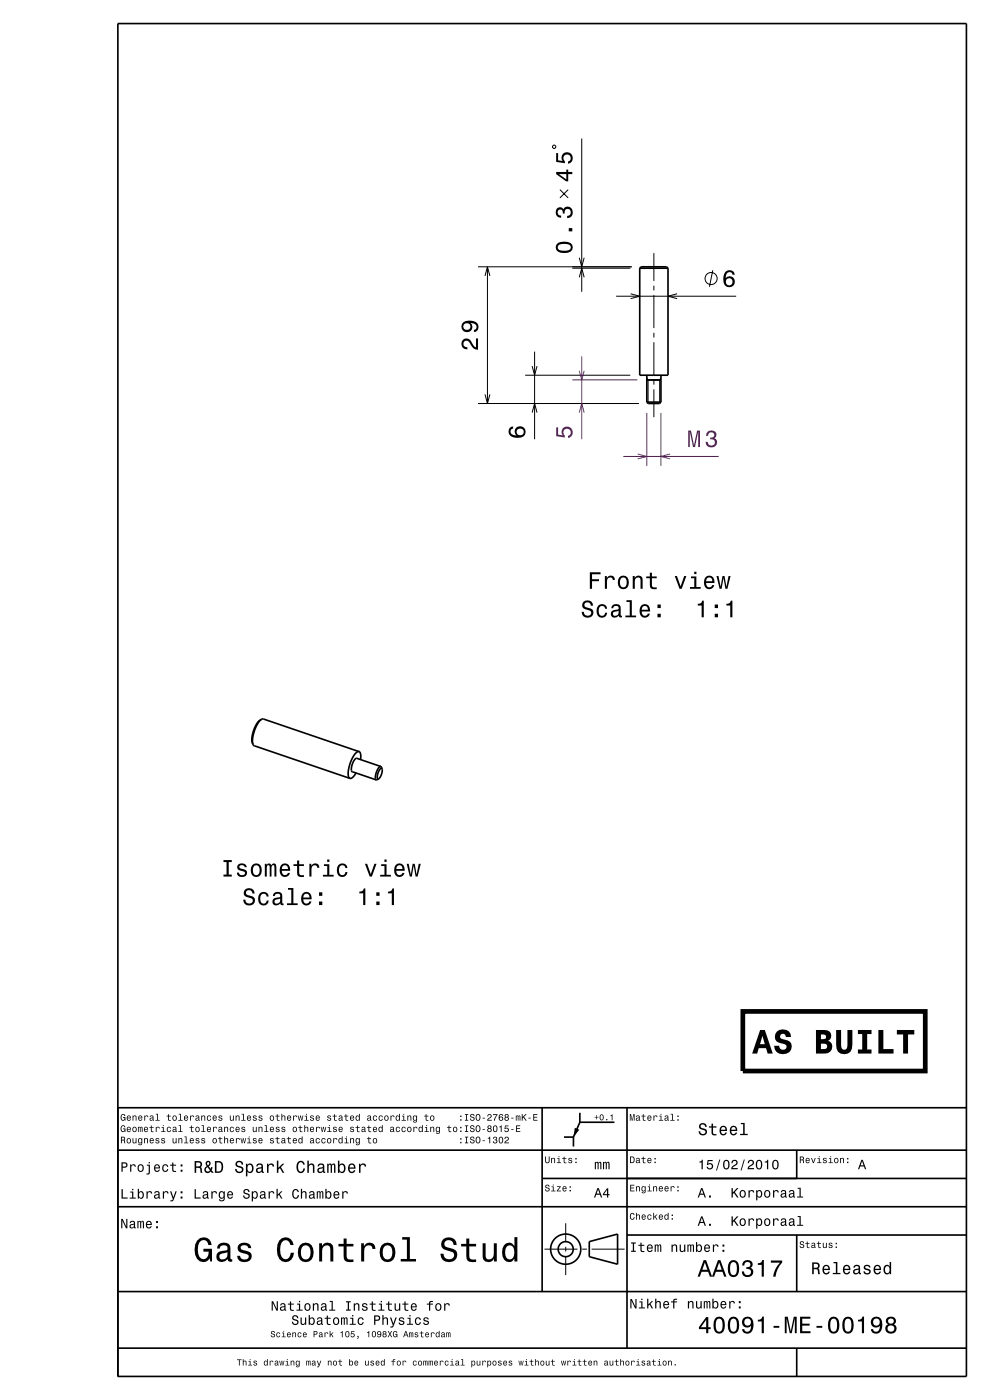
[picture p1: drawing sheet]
<svg xmlns="http://www.w3.org/2000/svg" width="210mm" height="297mm" viewBox="0 0 210 297" stroke-linecap="round" stroke-linejoin="round" font-family="sans-serif">
<path d="M121.4 85.6h13.8M121.4 80.6h13.8M137.2 87.6v11.2M140.2 87.6v11.2" fill="none" stroke="#800080" stroke-width=".21"/>
<g fill="none" stroke="#000" stroke-width=".21">
<path d="M101.4 56.6h32.6M121.4 56.9h12.3M138.7 53.7v5.9M151.2 57.3l-.7 3.5M111.4 79.6h22.3M130.7 62.8h25.5M133.8 62.3l1.9 .5-1.9 .6M138.7 60.6v1M138.7 62.6v7M138.7 70.6v1M138.7 72.6v7M143.6 62.3l-1.9 .5 1.9 .6"/>
<path d="M101.4 85.6h34.1M137.2 80.1l.3 .5v5M138.7 80.6v1M138.7 82.6v5.9M140.2 80.1l-.3 .5v5M120 259.5v4M115.5 265h7M120 264.5v1M120 266.5v4M123.5 265h1M125.5 265h7"/>
<circle cx="150.8" cy="59.1" r="1.28"/>
</g>
<g fill="none" stroke="#000" stroke-width=".35">
<path d="M25 5h180v287h-180zM135.7 56.9v22.7h6v-22.7M135.7 56.9l.3-.3h5.4l.3 .3M135.7 56.9h6M137.2 79.6v5.7M140.2 79.6v5.7M137.2 85.3h3M137.2 85.3l.3 .3h2.4l.3-.3M137.2 80.6h3M53.7 157.9l.2 .3 20.3 6.9M55.5 152.6a5.4 5.4 0 0 0-2.1 4.3l.3 1M55.5 152.6a6.5 6.5 0 0 0-1.8 5.3"/>
<path d="M55.5 152.6l.4-.1 20.3 6.9M76.2 159.4a2.36 2.36 0 0 0-1.7 1.9 4.6 4.6 0 0 0-.4 3.8h.1M76.2 159.4l.3 .6v1.1M75.5 164l-.7 .9-.6 .2M80.3 165.2l-.5 .2M80.8 162.6l-5.1-1.7a2.54 2.54 0 0 0-1 2.8l5.1 1.7M80.8 162.6l.3 .5M80.8 162.6a2.52 2.52 0 0 0-1 2.8M81.1 163.1l-.1-.1a1.81 1.81 0 0 0-1 2l.1 .2h.2M81.1 163.1l-.2 1.1-.6 1M25 235h180M115 235v39"/>
<path d="M123 236.1v2M130.3 238.1h-7.3l-1.4 3.1M133 235v51M25 256h180M25 244h180M115 250h90M119.6 241.2h2M121.6 241.2v2M169 244v6M25 274h180M125 263.4l6-1.6v6.4l-6-1.6zM133 262h72"/>
<path d="M169 262v12M25 286h180M169 286v6"/>
<circle cx="120" cy="265" r="1.6"/>
<circle cx="120" cy="265" r="3.2"/>
</g>
<g fill="#000">
<path d="M154 57.6l-.5 .8a1.75 1.75 0 0 0 1.2 2.5 1.15 1.15 0 0 0 1.1-1.5 1.15 1.15 0 0 0-1.9-.4 1.03 1.03 0 0 1 .9-1.3 .58 .58 0 0 1 .6 .6h.5a1.11 1.11 0 0 0-.8-.9 1.11 1.11 0 0 0-1.1 .2zM153.9 59.8a.75 .75 0 0 1 1.5 0 .75 .75 0 0 1-1.5 0z" fill-rule="evenodd"/>
<path d="M25.7 236.5l-.1 .2a.65 .65 0 0 0 0 .8 .65 .65 0 0 0 .7 .2l.2-.1 .1 .1v-.7h-.5v.2h.3l-.2 .4a.56 .56 0 0 1-.4-.6 .56 .56 0 0 1 .4-.5l.2 .3h.2l-.3-.5zM27 236.8a.53 .53 0 0 0-.1 .8 .53 .53 0 0 0 .8 0l.1-.2-.6 .2-.1-.3 .7-.1a.45 .45 0 0 0-.3-.5 .45 .45 0 0 0-.5 .1zM27.1 236.9l.3-.1 .2 .3h-.5zM28.1 236.7v1h.2v-.6a.25 .25 0 0 1 .2-.3 .25 .25 0 0 1 .3 .3v.6h.2v-.7a.35 .35 0 0 0-.3-.4 .35 .35 0 0 0-.4 .2v-.1zM29.4 236.8a.54 .54 0 0 0-.1 .8 .54 .54 0 0 0 .8 0l.1-.2-.5 .2-.2-.3 .7-.1a.45 .45 0 0 0-.2-.5 .45 .45 0 0 0-.6 .1zM29.6 236.9l.3-.1 .1 .3h-.5zM30.6 236.7v1h.2l.1-.8 .3-.1 .3 .2a.36 .36 0 0 0-.3-.4 .36 .36 0 0 0-.4 .2v-.1zM31.9 236.7l-.1 .3h.1a.22 .22 0 0 1 .3-.2 .22 .22 0 0 1 .1 .3 .41 .41 0 0 0-.5 .1 .41 .41 0 0 0 .1 .6l.5-.2 .3 .1v-.1l-.2-.9zM31.9 237.4a.25 .25 0 0 1 .5 0 .25 .25 0 0 1-.5 0zM33.1 236.3v.1h.2v1.2h-.3v.1h.9v-.1h-.4v-1.3zM35.6 236.4v.3h-.3v.1h.3l.1 .9 .5 .1v-.2h-.3l-.1-.2v-.6h.4v-.1h-.4v-.3zM36.7 236.8a.53 .53 0 0 0 0 .8 .53 .53 0 0 0 .8-.1v-.3a.48 .48 0 0 0-.2-.5 .48 .48 0 0 0-.6 .1zM36.8 236.9a.35 .35 0 0 1 .5 .3 .35 .35 0 0 1-.5 .3zM37.9 236.3v.1h.3v1.2h-.4v.1h.9v-.1h-.3v-1.3zM39.1 236.8a.53 .53 0 0 0 0 .8 .53 .53 0 0 0 .7 0l.1-.2-.5 .2-.2-.3 .7-.1a.45 .45 0 0 0-.2-.5 .45 .45 0 0 0-.6 .1zM39.3 236.9l.3-.1 .1 .3h-.5zM40.3 236.7v1h.2l.1-.8 .3-.1 .3 .2a.36 .36 0 0 0-.3-.4 .36 .36 0 0 0-.4 .2v-.1zM41.6 236.7l-.1 .3h.1a.22 .22 0 0 1 .3-.2 .22 .22 0 0 1 .2 .3 .39 .39 0 0 0-.6 .1 .39 .39 0 0 0 .3 .6l.3-.2 .3 .1v-.1l-.2-.9zM41.6 237.4a.25 .25 0 0 1 .5 0 .25 .25 0 0 1-.5 0zM42.7 236.7v1h.2v-.6a.25 .25 0 0 1 .2-.3 .25 .25 0 0 1 .3 .3v.6h.1v-.7a.35 .35 0 0 0-.2-.4 .35 .35 0 0 0-.4 .2v-.1zM44 236.8a.53 .53 0 0 0-.1 .8 .53 .53 0 0 0 .8-.1l.1-.1h-.2l-.1 .2a.35 .35 0 0 1-.4-.4 .35 .35 0 0 1 .5-.3l.2 .1-.3-.3zM45.2 236.8a.54 .54 0 0 0-.1 .8 .54 .54 0 0 0 .8 0l.1-.2-.6 .2-.1-.3 .7-.1a.45 .45 0 0 0-.2-.5 .45 .45 0 0 0-.6 .1zM45.4 236.9l.2-.1 .2 .3h-.5zM46.5 236.7l-.1 .1a.56 .56 0 0 0 .6 .6 .25 .25 0 0 1-.2 .2 .25 .25 0 0 1-.3-.2h-.2a.39 .39 0 0 0 .6 .4 .39 .39 0 0 0 .1-.6l-.4-.2a.21 .21 0 0 1 .1-.3 .21 .21 0 0 1 .3 .2h.2l-.3-.3zM48.8 236.7v.7a.35 .35 0 0 0 .2 .4 .35 .35 0 0 0 .4-.2v.1h.2v-1h-.2v.7l-.3 .2-.2-.1v-.8zM50 236.7v1h.2v-.6a.25 .25 0 0 1 .2-.3 .25 .25 0 0 1 .2 .3v.6h.2v-.7a.35 .35 0 0 0-.2-.4 .35 .35 0 0 0-.5 .2v-.1zM51.3 236.3v.1h.2v1.2h-.3v.1h.9v-.1h-.4v-1.3zM52.5 236.8a.53 .53 0 0 0-.1 .8 .53 .53 0 0 0 .8 0l.1-.2-.6 .2-.1-.3 .7-.1a.45 .45 0 0 0-.3-.5 .45 .45 0 0 0-.5 .1zM52.6 236.9l.3-.1 .2 .3h-.5zM53.7 236.7v.1a.56 .56 0 0 0 .6 .6 .25 .25 0 0 1-.3 .2 .25 .25 0 0 1-.2-.2h-.2a.39 .39 0 0 0 .5 .4 .39 .39 0 0 0 .2-.6l-.4-.2a.22 .22 0 0 1 .1-.3 .22 .22 0 0 1 .3 .2h.1l-.2-.3zM54.9 236.7v.1a.57 .57 0 0 0 .6 .6 .25 .25 0 0 1-.2 .2 .25 .25 0 0 1-.3-.2h-.2a.39 .39 0 0 0 .6 .4 .39 .39 0 0 0 .1-.6l-.4-.2a.21 .21 0 0 1 .1-.3 .21 .21 0 0 1 .3 .2h.2l-.3-.3zM57.3 236.8a.53 .53 0 0 0 0 .8 .53 .53 0 0 0 .8-.1l.1-.3a.48 .48 0 0 0-.3-.5 .48 .48 0 0 0-.6 .1zM57.5 236.9a.35 .35 0 0 1 .5 .3 .35 .35 0 0 1-.5 .3zM58.7 236.4v.3h-.3v.1h.3l.1 .9 .5 .1v-.2h-.4v-.2v-.6h.4v-.1h-.4v-.3zM59.7 236.3v1.4h.2v-.6a.25 .25 0 0 1 .2-.3 .25 .25 0 0 1 .3 .3v.6h.1v-.7a.35 .35 0 0 0-.2-.4 .35 .35 0 0 0-.4 .2v-.5zM61 236.8a.54 .54 0 0 0-.1 .8 .54 .54 0 0 0 .8 0l.1-.2-.6 .2-.1-.3 .7-.1a.45 .45 0 0 0-.3-.5 .45 .45 0 0 0-.5 .1zM61.1 236.9l.3-.1 .2 .3h-.5zM62.2 236.7v1h.2v-.8l.3-.1 .3 .2a.36 .36 0 0 0-.2-.4 .36 .36 0 0 0-.5 .2v-.1zM63.2 236.7l.2 1h.2l.2-.9 .1 .9h.2l.3-1h-.2l-.2 .9-.2-.9h-.1l-.2 .9-.2-.9zM64.6 236.7v.1h.3v.8h-.3v.1h.9v-.1h-.4v-.9zM64.9 236.3v.2h.2v-.2zM65.9 236.7l-.1 .1a.57 .57 0 0 0 .6 .6 .25 .25 0 0 1-.2 .2 .25 .25 0 0 1-.3-.2h-.1a.39 .39 0 0 0 .5 .4 .39 .39 0 0 0 .1-.6l-.4-.2a.21 .21 0 0 1 .2-.3 .21 .21 0 0 1 .2 .2h.2l-.3-.3zM67.1 236.8a.53 .53 0 0 0-.1 .8 .53 .53 0 0 0 .8 0v-.2l-.5 .2-.2-.3 .7-.1a.45 .45 0 0 0-.2-.5 .45 .45 0 0 0-.5 .1zM67.2 236.9l.3-.1 .2 .3h-.6zM69.5 236.7l-.1 .1a.57 .57 0 0 0 .7 .6 .25 .25 0 0 1-.3 .2 .25 .25 0 0 1-.2-.2h-.2a.39 .39 0 0 0 .5 .4 .39 .39 0 0 0 .2-.6l-.5-.2a.21 .21 0 0 1 .2-.3 .21 .21 0 0 1 .3 .2h.1l-.2-.3zM70.9 236.4v.3h-.3v.1h.3v.9l.5 .1v-.2h-.3l-.1-.2v-.6h.4v-.1h-.4v-.3zM72 236.7l-.2 .3h.2a.22 .22 0 0 1 .3-.2 .22 .22 0 0 1 .1 .3 .41 .41 0 0 0-.5 .1 .41 .41 0 0 0 .1 .6l.5-.2 .2 .1v-.1l-.2-.9zM72 237.4a.25 .25 0 0 1 .5 0 .25 .25 0 0 1-.5 0zM73.3 236.4v.3h-.3v.1h.3l.1 .9 .5 .1v-.2h-.4v-.2v-.6h.4v-.1h-.4v-.3zM74.4 236.8a.54 .54 0 0 0-.1 .8 .54 .54 0 0 0 .8 0v-.2l-.5 .2-.2-.3 .7-.1a.45 .45 0 0 0-.2-.5 .45 .45 0 0 0-.5 .1zM74.5 236.9l.3-.1 .1 .3h-.5zM75.5 236.8a.55 .55 0 0 0-.1 .6 .55 .55 0 0 0 .6 .3l.1-.1v.1h.2v-1.4h-.2v.5l-.3-.2zM75.7 236.9l.1-.1a.39 .39 0 0 1 .3 .4 .39 .39 0 0 1-.3 .4l-.2-.2zM78 236.7l-.1 .3h.2a.22 .22 0 0 1 .2-.2 .22 .22 0 0 1 .2 .3 .39 .39 0 0 0-.6 .1 .39 .39 0 0 0 .3 .6l.4-.2 .2 .1-.1-.8-.2-.3zM78.1 237.4a.24 .24 0 0 1 .4 0 .24 .24 0 0 1-.4 0zM79.2 236.8a.53 .53 0 0 0-.1 .8 .53 .53 0 0 0 .9-.1v-.1h-.2l-.1 .2a.35 .35 0 0 1-.4-.4 .35 .35 0 0 1 .5-.3l.2 .1-.3-.3zM80.4 236.8a.53 .53 0 0 0 0 .8 .53 .53 0 0 0 .8-.1v-.1h-.2l-.1 .2a.37 .37 0 0 1-.4-.4 .37 .37 0 0 1 .5-.4l.2 .2-.3-.3zM81.6 236.8a.53 .53 0 0 0 0 .8 .53 .53 0 0 0 .8-.1v-.3a.48 .48 0 0 0-.2-.5 .48 .48 0 0 0-.6 .1zM81.8 236.9a.35 .35 0 0 1 .5 .3 .35 .35 0 0 1-.5 .3zM82.8 236.7v1h.2l.1-.8 .3-.1 .3 .2a.36 .36 0 0 0-.3-.4 .36 .36 0 0 0-.4 .2v-.1zM84 236.8a.55 .55 0 0 0-.1 .6 .55 .55 0 0 0 .6 .3l.1-.1v.1h.2v-1.4h-.2v.5l-.3-.2zM84.2 236.9l.1-.1a.39 .39 0 0 1 .3 .4 .39 .39 0 0 1-.3 .4l-.2-.2zM85.3 236.7v.1h.3v.8h-.4v.1h.9v-.1h-.4v-.9zM85.6 236.3v.2h.1v-.2zM86.4 236.7v1h.2v-.6a.25 .25 0 0 1 .2-.3 .25 .25 0 0 1 .3 .3v.6h.2v-.7a.36 .36 0 0 0-.3-.4 .36 .36 0 0 0-.4 .2v-.1zM87.7 236.8a.55 .55 0 0 0-.2 .6 .55 .55 0 0 0 .7 .3l.1-.1a.29 .29 0 0 1-.1 .4 .29 .29 0 0 1-.4-.2h-.2a.44 .44 0 0 0 .5 .4 .44 .44 0 0 0 .4-.5v-1h-.2v.1l-.3-.2zM87.8 236.9l.1-.1a.39 .39 0 0 1 .4 .4 .39 .39 0 0 1-.4 .4l-.1-.2zM90.3 236.4v.3h-.3v.1h.3l.1 .9 .5 .1v-.2h-.4v-.2v-.6h.4v-.1h-.4v-.3zM91.3 236.8a.53 .53 0 0 0 0 .8 .53 .53 0 0 0 .8-.1l.1-.3a.48 .48 0 0 0-.3-.5 .48 .48 0 0 0-.6 .1zM91.5 236.9a.35 .35 0 0 1 .5 .3 .35 .35 0 0 1-.5 .3zM97.6 237.4v.3h.3v-.3zM97.6 236.7v.3h.3v-.3zM98.6 236.3v.2h.3v1.1h-.3v.1h.7v-.1h-.2v-1.1h.2v-.2zM99.9 236.4a.5 .5 0 0 0-.1 .6 .5 .5 0 0 0 .6 .2 .3 .3 0 0 1-.2 .4 .3 .3 0 0 1-.3-.3h-.2a.48 .48 0 0 0 .4 .6 .48 .48 0 0 0 .5-.5 .48 .48 0 0 0-.5-.5 .27 .27 0 0 1-.1-.3 .27 .27 0 0 1 .3-.2 .27 .27 0 0 1 .2 .4h.2l-.1-.2-.2-.3zM101 236.5l-.1 .2a.65 .65 0 0 0 0 .8 .65 .65 0 0 0 .7 .2 .73 .73 0 0 0 .4-.8 .73 .73 0 0 0-.8-.5zM101.3 236.5a.54 .54 0 0 1 .4 .5 .54 .54 0 0 1-.4 .6l-.2-.6zM102.4 237.1v.2h.5v-.2zM103.5 236.5l-.1 .3h.2a.3 .3 0 0 1 .3-.3 .3 .3 0 0 1 .3 .4 .3 .3 0 0 1-.4 .2l-.4 .3-.1 .3h1v-.1l-.7-.1a.75 .75 0 0 0 .6-1.1l-.4-.1zM104.6 236.4v.2h.7l-.5 .8v.3h.2l.5-1.3zM106 236.4a.84 .84 0 0 0 .3 1.4 .46 .46 0 0 0 .4-.6 .46 .46 0 0 0-.7-.2l.2-.5 .5 .2-.2-.3zM106 237.3a.3 .3 0 0 1 .6 0 .3 .3 0 0 1-.6 0zM107.2 236.4l-.2 .4 .2 .2a.44 .44 0 0 0-.1 .6 .44 .44 0 0 0 .7 0 .44 .44 0 0 0-.1-.6 .4 .4 0 0 0 .1-.6 .4 .4 0 0 0-.6 0zM107.2 237.4a.3 .3 0 0 1 .6 0 .3 .3 0 0 1-.6 0zM107.2 236.7a.25 .25 0 0 1 .5 0 .25 .25 0 0 1-.5 0zM108.4 237.1v.2h.5v-.2zM109.4 236.7v1h.2v-.8l.1-.1 .1 .9h.2v-.8l.1-.1 .1 .9h.2l-.1-1.1-.3 .2-.2-.2-.2 .2zM110.7 236.3v1.4h.2v-.5l.1-.1 .5 .6h.2l-.5-.8 .5-.6h-.2l-.6 .7v-.7zM112.1 237.1v.2h.5v-.2zM113.1 236.3v1.4h.9v-.1h-.7v-.5h.6v-.2h-.6v-.4h.7v-.2z" fill-rule="evenodd"/>
<path d="M25.7 238.9l-.1 .2a.65 .65 0 0 0 0 .8 .65 .65 0 0 0 .7 .2l.2-.1 .1 .1v-.7h-.5v.2h.3l-.2 .4a.56 .56 0 0 1-.4-.6 .56 .56 0 0 1 .4-.5l.2 .3h.2l-.3-.5zM27 239.2a.53 .53 0 0 0-.1 .8 .53 .53 0 0 0 .8 0l.1-.2-.6 .2-.1-.3 .7-.1a.45 .45 0 0 0-.3-.5 .45 .45 0 0 0-.5 .1zM27.1 239.3l.3-.1 .2 .3h-.5zM28.2 239.2a.53 .53 0 0 0 0 .8 .53 .53 0 0 0 .8-.1v-.3a.48 .48 0 0 0-.2-.5 .48 .48 0 0 0-.6 .1zM28.3 239.3a.35 .35 0 0 1 .5 .3 .35 .35 0 0 1-.5 .3zM29.3 239.1v1h.1v-.8l.2-.1 .1 .9h.1v-.8l.2-.1 .1 .9h.1l-.1-1.1-.3 .2-.2-.2-.2 .2zM30.6 239.2a.54 .54 0 0 0 0 .8 .54 .54 0 0 0 .7 0l.1-.2-.5 .2-.2-.3 .7-.1a.45 .45 0 0 0-.2-.5 .45 .45 0 0 0-.6 .1zM30.8 239.3l.3-.1 .1 .3h-.5zM32 238.8v.3h-.3v.1h.3l.1 .9 .5 .1v-.2h-.4v-.2v-.6h.4v-.1h-.4v-.3zM33 239.1v1h.2l.1-.8 .3-.1 .3 .2a.36 .36 0 0 0-.3-.4 .36 .36 0 0 0-.4 .2v-.1zM34.3 239.1v.1h.3v.8h-.4v.1h.9v-.1h-.4v-.9zM34.6 238.7v.2h.1v-.2zM35.5 239.2a.53 .53 0 0 0-.1 .8 .53 .53 0 0 0 .8-.1l.1-.1h-.2l-.1 .2a.37 .37 0 0 1-.4-.4 .37 .37 0 0 1 .4-.4l.3 .2-.3-.3zM36.7 239.1l-.1 .3h.2a.22 .22 0 0 1 .3-.2 .22 .22 0 0 1 .1 .3 .39 .39 0 0 0-.6 .1 .39 .39 0 0 0 .3 .6l.4-.2 .2 .1v-.1l-.2-.9zM36.8 239.8a.24 .24 0 0 1 .4 0 .24 .24 0 0 1-.4 0zM37.9 238.7v.1h.3v1.2h-.4v.1h.9v-.1h-.3v-1.3zM40.5 238.8v.3h-.3v.1h.3l.1 .9 .5 .1v-.2h-.4v-.2v-.6h.4v-.1h-.4v-.3zM41.6 239.2a.53 .53 0 0 0-.1 .8 .53 .53 0 0 0 .8-.1l.1-.3a.48 .48 0 0 0-.3-.5 .48 .48 0 0 0-.5 .1zM41.7 239.3a.35 .35 0 0 1 .5 .3 .35 .35 0 0 1-.5 .3zM42.8 238.7v.1h.2v1.2h-.3v.1h.9v-.1h-.4v-1.3zM44 239.2a.53 .53 0 0 0-.1 .8 .53 .53 0 0 0 .8 0l.1-.2-.6 .2-.1-.3 .7-.1a.45 .45 0 0 0-.3-.5 .45 .45 0 0 0-.5 .1zM44.1 239.3l.3-.1 .2 .3h-.5zM45.2 239.1v1h.2v-.8l.3-.1 .3 .2a.36 .36 0 0 0-.2-.4 .36 .36 0 0 0-.5 .2v-.1zM46.5 239.1l-.2 .3h.2a.22 .22 0 0 1 .3-.2 .22 .22 0 0 1 .1 .3 .39 .39 0 0 0-.6 .1 .39 .39 0 0 0 .3 .6l.4-.2 .2 .1v-.1l-.2-.9zM46.5 239.8a.25 .25 0 0 1 .5 0 .25 .25 0 0 1-.5 0zM47.5 239.1v1h.2v-.7l.3-.2 .2 .1v.8h.2v-.7a.36 .36 0 0 0-.3-.4 .36 .36 0 0 0-.4 .2v-.1zM48.9 239.2a.53 .53 0 0 0-.1 .8 .53 .53 0 0 0 .8-.1v-.1h-.1l-.1 .2a.35 .35 0 0 1-.5-.4 .35 .35 0 0 1 .5-.3l.2 .1-.2-.3zM50.1 239.2a.54 .54 0 0 0-.1 .8 .54 .54 0 0 0 .8 0v-.2l-.5 .2-.2-.3 .7-.1a.45 .45 0 0 0-.2-.5 .45 .45 0 0 0-.5 .1zM50.2 239.3l.3-.1 .2 .3h-.6zM51.3 239.1l-.1 .1a.56 .56 0 0 0 .7 .6 .25 .25 0 0 1-.3 .2 .25 .25 0 0 1-.2-.2h-.2a.39 .39 0 0 0 .5 .4 .39 .39 0 0 0 .2-.6l-.5-.2a.21 .21 0 0 1 .2-.3 .21 .21 0 0 1 .2 .2h.2l-.2-.3zM53.6 239.1v.7a.35 .35 0 0 0 .3 .4 .35 .35 0 0 0 .4-.2v.1h.2v-1h-.2v.7l-.3 .2-.2-.1v-.8zM54.8 239.1v1h.2v-.7l.3-.2 .2 .1v.8h.2v-.7a.35 .35 0 0 0-.3-.4 .35 .35 0 0 0-.4 .2v-.1zM56.1 238.7v.1h.3v1.2h-.4v.1h.9v-.1h-.3v-1.3zM57.4 239.2a.53 .53 0 0 0-.1 .8 .53 .53 0 0 0 .8 0v-.2l-.5 .2-.2-.3 .7-.1a.45 .45 0 0 0-.2-.5 .45 .45 0 0 0-.5 .1zM57.5 239.3l.3-.1 .1 .3h-.5zM58.6 239.1l-.1 .1a.56 .56 0 0 0 .6 .6 .25 .25 0 0 1-.2 .2 .25 .25 0 0 1-.3-.2h-.1a.39 .39 0 0 0 .5 .4 .39 .39 0 0 0 .1-.6l-.4-.2a.21 .21 0 0 1 .2-.3 .21 .21 0 0 1 .2 .2h.2l-.2-.3zM59.8 239.1l-.1 .1a.56 .56 0 0 0 .7 .6 .25 .25 0 0 1-.3 .2 .25 .25 0 0 1-.2-.2h-.2a.39 .39 0 0 0 .5 .4 .39 .39 0 0 0 .2-.6l-.5-.2a.21 .21 0 0 1 .2-.3 .21 .21 0 0 1 .2 .2h.2l-.2-.3zM62.2 239.2a.53 .53 0 0 0 0 .8 .53 .53 0 0 0 .8-.1v-.3a.48 .48 0 0 0-.2-.5 .48 .48 0 0 0-.6 .1zM62.3 239.3a.35 .35 0 0 1 .5 .3 .35 .35 0 0 1-.5 .3zM63.6 238.8v.3h-.3v.1h.3v.9l.6 .1v-.2h-.4v-.2v-.6h.4v-.1h-.4v-.3zM64.6 238.7v1.4h.1v-.7l.3-.2 .2 .1v.8h.2v-.7a.35 .35 0 0 0-.2-.4 .35 .35 0 0 0-.5 .2v-.5zM65.9 239.2a.54 .54 0 0 0-.1 .8 .54 .54 0 0 0 .8 0v-.2l-.5 .2-.2-.3 .7-.1a.45 .45 0 0 0-.2-.5 .45 .45 0 0 0-.5 .1zM66 239.3l.3-.1 .1 .3h-.5zM67 239.1v1h.2l.1-.8 .3-.1 .3 .2a.36 .36 0 0 0-.3-.4 .36 .36 0 0 0-.4 .2v-.1zM68 239.1l.3 1h.1l.2-.9 .2 .9h.1l.3-1h-.2l-.1 .9-.2-.9h-.2l-.1 .9-.2-.9zM69.5 239.1v.1h.3v.8h-.4v.1h.9v-.1h-.3v-.9zM69.8 238.7v.2h.2v-.2zM70.7 239.1v.1a.56 .56 0 0 0 .6 .6 .25 .25 0 0 1-.3 .2 .25 .25 0 0 1-.2-.2h-.2a.39 .39 0 0 0 .5 .4 .39 .39 0 0 0 .2-.6l-.4-.2a.21 .21 0 0 1 .1-.3 .21 .21 0 0 1 .3 .2h.1l-.2-.3zM71.9 239.2a.53 .53 0 0 0-.1 .8 .53 .53 0 0 0 .8 0l.1-.2-.5 .2-.2-.3 .7-.1a.45 .45 0 0 0-.2-.5 .45 .45 0 0 0-.6 .1zM72.1 239.3l.3-.1 .1 .3h-.5zM74.4 239.1l-.1 .1a.56 .56 0 0 0 .6 .6 .25 .25 0 0 1-.2 .2 .25 .25 0 0 1-.3-.2h-.1a.39 .39 0 0 0 .5 .4 .39 .39 0 0 0 .1-.6l-.4-.2a.21 .21 0 0 1 .2-.3 .21 .21 0 0 1 .2 .2h.2l-.3-.3zM75.7 238.8v.3h-.3v.1h.3l.1 .9 .5 .1v-.2h-.4v-.2v-.6h.4v-.1h-.4v-.3zM76.8 239.1l-.1 .3h.2a.22 .22 0 0 1 .2-.2 .22 .22 0 0 1 .2 .3 .39 .39 0 0 0-.6 .1 .39 .39 0 0 0 .3 .6l.3-.2 .3 .1v-.1l-.2-.9zM76.8 239.8a.25 .25 0 0 1 .5 0 .25 .25 0 0 1-.5 0zM78.1 238.8v.3h-.3v.1h.3l.1 .9 .5 .1v-.2h-.3l-.1-.2v-.6h.4v-.1h-.4v-.3zM79.2 239.2a.53 .53 0 0 0-.1 .8 .53 .53 0 0 0 .8 0l.1-.2-.6 .2-.1-.3 .7-.1a.45 .45 0 0 0-.2-.5 .45 .45 0 0 0-.6 .1zM79.4 239.3l.3-.1 .1 .3h-.5zM80.4 239.2a.55 .55 0 0 0-.2 .6 .55 .55 0 0 0 .7 .3l.1-.1v.1h.2v-1.4h-.2v.5l-.3-.2zM80.5 239.3l.1-.1a.39 .39 0 0 1 .4 .4 .39 .39 0 0 1-.4 .4l-.1-.2zM82.9 239.1l-.1 .3h.1a.22 .22 0 0 1 .3-.2 .22 .22 0 0 1 .2 .3 .39 .39 0 0 0-.6 .1 .39 .39 0 0 0 .3 .6l.3-.2 .3 .1-.2-.9-.1-.2zM82.9 239.8a.25 .25 0 0 1 .5 0 .25 .25 0 0 1-.5 0zM84.1 239.2a.53 .53 0 0 0-.1 .8 .53 .53 0 0 0 .8-.1l.1-.1h-.2l-.1 .2a.35 .35 0 0 1-.5-.4 .35 .35 0 0 1 .5-.3l.2 .1-.2-.3zM85.3 239.2a.53 .53 0 0 0-.1 .8 .53 .53 0 0 0 .8-.1l.1-.1h-.2l-.1 .2a.37 .37 0 0 1-.5-.4 .37 .37 0 0 1 .5-.4l.3 .2-.3-.3zM86.5 239.2a.53 .53 0 0 0-.1 .8 .53 .53 0 0 0 .9-.1v-.3a.48 .48 0 0 0-.2-.5 .48 .48 0 0 0-.6 .1zM86.6 239.3a.35 .35 0 0 1 .5 .3 .35 .35 0 0 1-.5 .3zM87.7 239.1v1h.2v-.8l.3-.1 .3 .2a.36 .36 0 0 0-.2-.4 .36 .36 0 0 0-.4 .2v-.1zM88.9 239.2a.55 .55 0 0 0-.2 .6 .55 .55 0 0 0 .7 .3l.1-.1v.1h.2v-1.4h-.2v.5l-.3-.2zM89 239.3l.1-.1a.39 .39 0 0 1 .4 .4 .39 .39 0 0 1-.4 .4l-.1-.2zM90.1 239.1v.1h.3v.8h-.3v.1h.9v-.1h-.4v-.9zM90.4 238.7v.2h.2v-.2zM91.3 239.1v1h.1l.1-.7 .2-.2 .2 .1v.8h.2v-.7a.36 .36 0 0 0-.2-.4 .36 .36 0 0 0-.5 .2v-.1zM92.5 239.2a.55 .55 0 0 0-.1 .6 .55 .55 0 0 0 .6 .3l.2-.1a.29 .29 0 0 1-.2 .4 .29 .29 0 0 1-.4-.2h-.1a.44 .44 0 0 0 .5 .4 .44 .44 0 0 0 .3-.5v-1h-.1v.1l-.4-.2zM92.7 239.3l.1-.1a.39 .39 0 0 1 .4 .4 .39 .39 0 0 1-.4 .4l-.2-.2zM95.1 238.8v.3h-.3v.1h.3l.1 .9 .5 .1v-.2h-.3l-.1-.2v-.6h.4v-.1h-.4v-.3zM96.2 239.2a.53 .53 0 0 0 0 .8 .53 .53 0 0 0 .8-.1v-.3a.48 .48 0 0 0-.2-.5 .48 .48 0 0 0-.6 .1zM96.3 239.3a.35 .35 0 0 1 .5 .3 .35 .35 0 0 1-.5 .3zM97.6 239.8v.3h.3v-.3zM97.6 239.1v.3h.3v-.3zM98.6 238.7v.2h.3v1.1h-.3v.1h.7v-.1h-.2v-1.1h.2v-.2zM99.9 238.8a.5 .5 0 0 0-.1 .6 .5 .5 0 0 0 .6 .2 .3 .3 0 0 1-.2 .4 .3 .3 0 0 1-.3-.3h-.2a.48 .48 0 0 0 .4 .6 .48 .48 0 0 0 .5-.5 .48 .48 0 0 0-.5-.5 .27 .27 0 0 1-.1-.3 .27 .27 0 0 1 .3-.2 .27 .27 0 0 1 .2 .4h.2l-.1-.2-.2-.3zM101 238.9l-.1 .2a.65 .65 0 0 0 0 .8 .65 .65 0 0 0 .7 .2 .73 .73 0 0 0 .4-.8 .73 .73 0 0 0-.8-.5zM101.3 238.9a.54 .54 0 0 1 .4 .5 .54 .54 0 0 1-.4 .6l-.2-.6zM102.4 239.5v.2h.5v-.2zM103.5 238.8l-.1 .4 .2 .2a.44 .44 0 0 0-.1 .6 .44 .44 0 0 0 .7 0 .44 .44 0 0 0-.1-.6 .4 .4 0 0 0 0-.6 .4 .4 0 0 0-.6 0zM103.5 239.8a.3 .3 0 0 1 .6 0 .3 .3 0 0 1-.6 0zM103.6 239.1a.25 .25 0 0 1 .5 0 .25 .25 0 0 1-.5 0zM104.7 238.9l-.1 .6a.57 .57 0 0 0 .4 .7 .71 .71 0 0 0 .6-.8 .71 .71 0 0 0-.8-.6zM104.9 238.9a.57 .57 0 0 1 .5 .5 .57 .57 0 0 1-.4 .6l-.2-.3zM105.9 239v.1h.3v1h.2v-1.4zM107.1 238.8l-.1 .7h.2a.32 .32 0 0 1 .5-.1 .32 .32 0 0 1-.1 .5 .32 .32 0 0 1-.4-.1h-.2a.48 .48 0 0 0 .6 .4 .48 .48 0 0 0 .3-.7 .48 .48 0 0 0-.7-.2l.1-.4h.6v-.1zM108.4 239.5v.2h.5v-.2zM109.5 238.7v1.4h.9v-.1h-.7v-.5h.6v-.2h-.6v-.4h.6v-.2z" fill-rule="evenodd"/>
<path d="M121.9 239.3l1 .4-1.3 1.5z" fill-rule="evenodd"/>
<path d="M126.5 236.6v.4h-.4v.1h.4v.4h.1v-.4h.4v-.1h-.4v-.4zM127.3 236.6l-.1 .4a.5 .5 0 0 0 .4 .7 .64 .64 0 0 0 .5-.7 .64 .64 0 0 0-.7-.6zM127.5 236.6a.48 .48 0 0 1 .4 .4 .48 .48 0 0 1-.4 .5l-.1-.5zM128.6 237.4v.3h.2v-.3zM129.5 236.6v.2h.3v.9h.1v-1.3z" fill-rule="evenodd"/>
<path d="M133.6 236.3v1.4h.2v-1.2l.2 1.2h.2l.3-1.2v1.2h.1v-1.4h-.2l-.3 1.3-.2-1.3zM135 236.7l-.1 .3h.2a.22 .22 0 0 1 .2-.2 .22 .22 0 0 1 .2 .3 .39 .39 0 0 0-.6 .1 .39 .39 0 0 0 .3 .6l.3-.2 .3 .1-.1-.8-.2-.3zM135.1 237.4a.24 .24 0 0 1 .4 0 .24 .24 0 0 1-.4 0zM136.4 236.4v.3h-.4v.1h.4v.9l.5 .1v-.2h-.3l-.1-.2v-.6h.4v-.1h-.4v-.3zM137.4 236.8a.54 .54 0 0 0-.1 .8 .54 .54 0 0 0 .8 0l.1-.2-.5 .2-.2-.3 .7-.1a.45 .45 0 0 0-.2-.5 .45 .45 0 0 0-.6 .1zM137.6 236.9l.3-.1 .1 .3h-.5zM138.6 236.7v1h.2l.1-.8 .3-.1 .3 .2a.36 .36 0 0 0-.3-.4 .36 .36 0 0 0-.4 .2v-.1zM139.8 236.7v.1h.3v.8h-.3v.1h.9v-.1h-.4v-.9zM140.1 236.3v.2h.2v-.2zM141.1 236.7l-.1 .3h.1a.22 .22 0 0 1 .3-.2 .22 .22 0 0 1 .2 .3 .41 .41 0 0 0-.6 .1 .41 .41 0 0 0 .1 .6l.5-.2 .3 .1v-.1l-.2-.9zM141.1 237.4a.25 .25 0 0 1 .5 0 .25 .25 0 0 1-.5 0zM142.3 236.3v.1h.2v1.2h-.3v.1h.9v-.1h-.4v-1.3zM143.7 237.4v.3h.3v-.3zM143.7 236.7v.3h.3v-.3z" fill-rule="evenodd"/>
<path d="M148.5 238.4a.69 .69 0 0 0-.2 .8 .69 .69 0 0 0 .7 .5h.2a.46 .46 0 0 1 .4 .7 .46 .46 0 0 1-.7 .1l-.4-.5h-.3a.86 .86 0 0 0 1.1 .9 .86 .86 0 0 0 .5-1.3l-.6-.2a.51 .51 0 0 1-.6-.5 .5 .5 0 0 1 .5-.4 .5 .5 0 0 1 .5 .6l.3-.1a.85 .85 0 0 0-.5-.7 .85 .85 0 0 0-.9 .1zM150.9 238.4v.5h-.5v.3h.5l.1 1.3a.75 .75 0 0 0 1 .4v-.3l-.7-.1-.1-.4v-.9h.8v-.3h-.8v-.5zM152.8 239.1a1.04 1.04 0 0 0-.1 1.2 1.04 1.04 0 0 0 1 .5l.5-.5h-.3l-.4 .3a.54 .54 0 0 1-.5-.7h1.2a.83 .83 0 0 0-.3-.9 .83 .83 0 0 0-1.1 .1zM153.1 239.2l.1-.1a.47 .47 0 0 1 .5 .1 .47 .47 0 0 1 .2 .5h-.9zM155 239.1a1.04 1.04 0 0 0-.2 1.2 1.04 1.04 0 0 0 1.1 .5l.5-.5h-.4l-.4 .3a.54 .54 0 0 1-.5-.7h1.3a.83 .83 0 0 0-.4-.9 .83 .83 0 0 0-1 .1zM155.3 239.2l.1-.1a.48 .48 0 0 1 .5 .1 .48 .48 0 0 1 .2 .5h-1zM157.1 238.2v.3h.5v2h-.6v.3h1.6v-.3h-.6v-2.3z" fill-rule="evenodd"/>
<path d="M25.7 241.1v1.4h.1v-.5a.42 .42 0 0 1 .5 .1 .42 .42 0 0 1 .1 .4h.2l-.2-.6a.39 .39 0 0 0 .1-.5 .39 .39 0 0 0-.4-.3zM25.8 241.3h.3a.24 .24 0 0 1 .3 .3 .24 .24 0 0 1-.3 .2h-.3zM27 241.6a.53 .53 0 0 0-.1 .8 .53 .53 0 0 0 .9-.2v-.2a.48 .48 0 0 0-.3-.5 .48 .48 0 0 0-.5 .1zM27.1 241.7l.1-.1a.37 .37 0 0 1 .4 .4 .37 .37 0 0 1-.5 .3zM28.1 241.5v.7a.35 .35 0 0 0 .3 .4 .35 .35 0 0 0 .4-.2v.1h.2v-1h-.2v.7l-.3 .2-.2-.1v-.8zM29.4 241.6a.55 .55 0 0 0-.2 .6 .55 .55 0 0 0 .7 .3l.1-.1a.29 .29 0 0 1-.1 .4 .29 .29 0 0 1-.4-.2h-.2a.44 .44 0 0 0 .5 .4 .44 .44 0 0 0 .4-.5v-1h-.2v.1l-.3-.2zM29.5 241.7l.1-.1a.36 .36 0 0 1 .4 .4 .36 .36 0 0 1-.5 .3zM30.5 241.5v1h.2v-.7l.3-.2 .2 .1v.8h.2v-.7a.36 .36 0 0 0-.3-.4 .36 .36 0 0 0-.4 .2v-.1zM31.9 241.6a.53 .53 0 0 0-.1 .8 .53 .53 0 0 0 .8 0v-.2l-.5 .2-.2-.3 .7-.1a.45 .45 0 0 0-.2-.5 .45 .45 0 0 0-.5 .1zM32 241.7l.3-.1 .1 .3h-.5zM33.1 241.5l-.1 .1a.56 .56 0 0 0 .6 .6 .25 .25 0 0 1-.2 .2 .25 .25 0 0 1-.3-.2h-.1a.4 .4 0 0 0 .5 .4 .4 .4 0 0 0 .1-.6l-.4-.2a.22 .22 0 0 1 .2-.3 .22 .22 0 0 1 .2 .2h.2l-.2-.3zM34.3 241.5l-.1 .1a.56 .56 0 0 0 .7 .6 .25 .25 0 0 1-.3 .2 .25 .25 0 0 1-.3-.2h-.1a.4 .4 0 0 0 .5 .4 .4 .4 0 0 0 .2-.6l-.5-.2a.21 .21 0 0 1 .2-.3 .21 .21 0 0 1 .2 .2h.2l-.2-.3zM36.6 241.5v.7a.35 .35 0 0 0 .3 .4 .35 .35 0 0 0 .4-.2v.1h.2v-1h-.2v.7l-.3 .2-.2-.1v-.8zM37.8 241.5v1h.2v-.7l.3-.2 .2 .1v.8h.2v-.7a.35 .35 0 0 0-.3-.4 .35 .35 0 0 0-.4 .2v-.1zM39.1 241.1v.1h.3v1.2h-.4v.1h.9v-.1h-.3v-1.3zM40.4 241.6a.53 .53 0 0 0-.1 .8 .53 .53 0 0 0 .8 0v-.2l-.5 .2-.2-.3 .7-.1a.45 .45 0 0 0-.2-.5 .45 .45 0 0 0-.5 .1zM40.5 241.7l.3-.1 .1 .3h-.5zM41.6 241.5l-.1 .1a.56 .56 0 0 0 .6 .6 .25 .25 0 0 1-.2 .2 .25 .25 0 0 1-.3-.2h-.1a.4 .4 0 0 0 .5 .4 .4 .4 0 0 0 .1-.6l-.4-.2a.21 .21 0 0 1 .2-.2 .21 .21 0 0 1 .2 .1h.2l-.2-.3zM42.8 241.5l-.1 .1a.55 .55 0 0 0 .7 .6 .25 .25 0 0 1-.3 .2 .25 .25 0 0 1-.2-.2h-.2a.4 .4 0 0 0 .5 .4 .4 .4 0 0 0 .2-.6l-.5-.2a.22 .22 0 0 1 .2-.3 .22 .22 0 0 1 .2 .2h.2l-.2-.3zM45.2 241.6a.53 .53 0 0 0 0 .8 .53 .53 0 0 0 .8-.2v-.2a.48 .48 0 0 0-.2-.5 .48 .48 0 0 0-.6 .1zM45.3 241.7l.1-.1a.37 .37 0 0 1 .4 .4 .37 .37 0 0 1-.5 .3zM46.6 241.2v.3h-.3v.1h.3v.9l.6 .1v-.2h-.4v-.2v-.6h.4v-.1h-.4v-.3zM47.5 241.1v1.4h.2v-.7l.3-.2 .2 .1v.8h.2v-.7a.35 .35 0 0 0-.2-.4 .35 .35 0 0 0-.5 .2v-.5zM48.9 241.6a.53 .53 0 0 0-.1 .8 .53 .53 0 0 0 .8 0v-.2l-.5 .2-.2-.3 .7-.1a.45 .45 0 0 0-.2-.5 .45 .45 0 0 0-.5 .1zM49 241.7l.3-.1 .1 .3h-.5zM50 241.5v1h.2l.1-.8 .3-.1 .3 .2a.36 .36 0 0 0-.3-.4 .36 .36 0 0 0-.4 .2v-.1zM51 241.5l.3 1h.1l.2-.9 .2 .9h.1l.3-1h-.2l-.1 .9-.2-.9h-.2l-.1 .9-.2-.9zM52.5 241.5v.1h.3v.8h-.4v.1h.9v-.1h-.4v-.9zM52.8 241.1v.2h.2v-.2zM53.7 241.5v.1a.56 .56 0 0 0 .6 .6 .25 .25 0 0 1-.3 .2 .25 .25 0 0 1-.2-.2h-.2a.4 .4 0 0 0 .5 .4 .4 .4 0 0 0 .2-.6l-.4-.2a.22 .22 0 0 1 .1-.3 .22 .22 0 0 1 .3 .2h.1l-.2-.3zM54.9 241.6a.53 .53 0 0 0-.1 .8 .53 .53 0 0 0 .8 0l.1-.2-.5 .2-.2-.3 .7-.1a.45 .45 0 0 0-.2-.5 .45 .45 0 0 0-.6 .1zM55.1 241.7l.3-.1 .1 .3h-.5zM57.4 241.5l-.1 .1a.56 .56 0 0 0 .6 .6 .25 .25 0 0 1-.2 .2 .25 .25 0 0 1-.3-.2h-.1a.4 .4 0 0 0 .5 .4 .4 .4 0 0 0 .1-.6l-.4-.2a.22 .22 0 0 1 .2-.3 .22 .22 0 0 1 .2 .2h.2l-.3-.3zM58.7 241.2v.3h-.3v.1h.3l.1 .9 .5 .1v-.2h-.4v-.2v-.6h.4v-.1h-.4v-.3zM59.8 241.5l-.1 .3h.2a.22 .22 0 0 1 .2-.2 .22 .22 0 0 1 .2 .3 .39 .39 0 0 0-.6 .1 .39 .39 0 0 0 .3 .6l.3-.2 .3 .1-.1-.8-.2-.3zM59.8 242.2a.25 .25 0 0 1 .5 0 .25 .25 0 0 1-.5 0zM61.1 241.2v.3h-.3v.1h.3l.1 .9 .5 .1v-.2h-.3l-.1-.2v-.6h.4v-.1h-.4v-.3zM62.2 241.6a.53 .53 0 0 0-.1 .8 .53 .53 0 0 0 .8 0l.1-.2-.6 .2-.1-.3 .7-.1a.45 .45 0 0 0-.2-.5 .45 .45 0 0 0-.6 .1zM62.4 241.7l.3-.1 .1 .3h-.5zM63.4 241.6a.55 .55 0 0 0-.2 .6 .55 .55 0 0 0 .7 .3l.1-.1v.1h.2v-1.4h-.2v.5l-.3-.2zM63.5 241.7l.1-.1a.39 .39 0 0 1 .4 .4 .39 .39 0 0 1-.4 .4l-.1-.2zM65.9 241.5l-.1 .3h.1a.22 .22 0 0 1 .3-.2 .22 .22 0 0 1 .2 .3 .39 .39 0 0 0-.6 .1 .39 .39 0 0 0 .3 .6l.3-.2 .3 .1v-.1l-.2-.9zM65.9 242.2a.25 .25 0 0 1 .5 0 .25 .25 0 0 1-.5 0zM67.1 241.6a.53 .53 0 0 0-.1 .8 .53 .53 0 0 0 .8-.1v-.1h-.1l-.1 .2a.37 .37 0 0 1-.5-.4 .37 .37 0 0 1 .5-.4l.2 .2-.2-.3zM68.3 241.6a.53 .53 0 0 0-.1 .8 .53 .53 0 0 0 .8-.1l.1-.1h-.2l-.1 .2a.37 .37 0 0 1-.5-.4 .37 .37 0 0 1 .5-.4l.3 .2-.3-.3zM69.5 241.6a.53 .53 0 0 0-.1 .8 .53 .53 0 0 0 .9-.2v-.2a.48 .48 0 0 0-.2-.5 .48 .48 0 0 0-.6 .1zM69.6 241.7l.1-.1a.37 .37 0 0 1 .4 .4 .37 .37 0 0 1-.5 .3zM70.7 241.5v1h.2v-.8l.3-.1 .3 .2a.36 .36 0 0 0-.2-.4 .36 .36 0 0 0-.4 .2v-.1zM71.9 241.6a.55 .55 0 0 0-.2 .6 .55 .55 0 0 0 .7 .3l.1-.1v.1h.2v-1.4h-.2v.5l-.3-.2zM72 241.7l.1-.1a.39 .39 0 0 1 .4 .4 .39 .39 0 0 1-.4 .4l-.1-.2zM73.1 241.5v.1h.3v.8h-.3v.1h.9v-.1h-.4v-.9zM73.4 241.1v.2h.2v-.2zM74.3 241.5v1h.1l.1-.7 .2-.2 .2 .1v.8h.2v-.7a.35 .35 0 0 0-.2-.4 .35 .35 0 0 0-.5 .2v-.1zM75.5 241.6a.55 .55 0 0 0-.1 .6 .55 .55 0 0 0 .6 .3l.2-.1a.29 .29 0 0 1-.2 .4 .29 .29 0 0 1-.4-.2h-.1a.44 .44 0 0 0 .5 .4 .44 .44 0 0 0 .3-.5v-1h-.1v.1l-.4-.2zM75.7 241.7l.1-.1a.39 .39 0 0 1 .4 .4 .39 .39 0 0 1-.4 .4l-.2-.2zM78.1 241.2v.3h-.3v.1h.3l.1 .9 .5 .1v-.2h-.3l-.1-.2v-.6h.4v-.1h-.4v-.3zM79.2 241.6a.53 .53 0 0 0 0 .8 .53 .53 0 0 0 .8-.2v-.2a.48 .48 0 0 0-.2-.5 .48 .48 0 0 0-.6 .1zM79.3 241.7l.1-.1a.37 .37 0 0 1 .4 .4 .37 .37 0 0 1-.5 .3zM97.6 242.2v.3h.3v-.3zM97.6 241.5v.3h.3v-.3zM98.6 241.1v.2h.3v1.1h-.3v.1h.7v-.1h-.2v-1.1h.2v-.2zM99.9 241.2a.5 .5 0 0 0-.1 .6 .5 .5 0 0 0 .6 .2 .3 .3 0 0 1-.2 .4 .3 .3 0 0 1-.3-.3h-.2a.48 .48 0 0 0 .4 .6 .48 .48 0 0 0 .5-.5 .48 .48 0 0 0-.5-.5 .27 .27 0 0 1-.1-.3 .27 .27 0 0 1 .3-.2 .27 .27 0 0 1 .2 .4h.2l-.1-.2-.2-.3zM101 241.3l-.1 .2a.65 .65 0 0 0 0 .8 .65 .65 0 0 0 .7 .2 .73 .73 0 0 0 .4-.8 .73 .73 0 0 0-.8-.5zM101.3 241.3a.54 .54 0 0 1 .4 .5 .54 .54 0 0 1-.4 .6l-.2-.6zM102.4 241.9v.2h.5v-.2zM103.5 241.4v.1h.3v1h.2v-1.4zM104.7 241.3l-.1 .3h.1a.25 .25 0 0 1 .2-.3 .25 .25 0 0 1 .3 .1 .25 .25 0 0 1-.1 .3h-.2v.2a.3 .3 0 0 1 .4 .2 .3 .3 0 0 1-.3 .4 .3 .3 0 0 1-.3-.4h-.2a.46 .46 0 0 0 .7 .5 .46 .46 0 0 0 .1-.8 .4 .4 0 0 0 0-.6 .4 .4 0 0 0-.6 .1zM105.9 241.3l-.1 .6a.57 .57 0 0 0 .5 .7 .71 .71 0 0 0 .5-.8 .71 .71 0 0 0-.8-.6zM106.1 241.3a.57 .57 0 0 1 .5 .5 .57 .57 0 0 1-.3 .6l-.3-.3zM107.1 241.3l-.1 .3h.2a.3 .3 0 0 1 .3-.3 .3 .3 0 0 1 .3 .4 .3 .3 0 0 1-.4 .2l-.3 .3-.1 .3h.9v-.1l-.7-.1a.74 .74 0 0 0 .6-1.1l-.3-.1z" fill-rule="evenodd"/>
<path d="M25.8 246.6v2h.2v-.9a.68 .68 0 0 0 .9-.1 .68 .68 0 0 0 0-.9zM26 246.8h.4a.34 .34 0 0 1 .4 .4 .34 .34 0 0 1-.4 .3h-.4zM27.6 247v1.6h.3l.1-1.3 .4-.1 .2 .3h.2a.51 .51 0 0 0-.4-.5 .51 .51 0 0 0-.6 .3v-.3zM29.3 247.2a.83 .83 0 0 0-.1 1 .83 .83 0 0 0 .9 .4 .79 .79 0 0 0 .4-1.1 .79 .79 0 0 0-1.2-.3zM29.5 247.4l.2-.2a.56 .56 0 0 1 .6 .6 .56 .56 0 0 1-.6 .6l-.3-.3zM31.1 247.1v.2h.4v1.4v.2h-.4v.3a.49 .49 0 0 0 .7-.5v-1.6zM31.5 246.5v.3h.3v-.3zM32.8 247.2a.83 .83 0 0 0-.1 .9 .83 .83 0 0 0 .8 .5l.4-.5-.7 .3-.3-.5h1v-.1a.64 .64 0 0 0-.3-.8 .64 .64 0 0 0-.8 .2zM33 247.3l.5-.1 .2 .5h-.8zM34.6 247.2a.83 .83 0 0 0-.2 1 .83 .83 0 0 0 .9 .4l.4-.6h-.3l-.2 .4a.58 .58 0 0 1-.5-.6 .58 .58 0 0 1 .5-.6l.2 .3h.3a.62 .62 0 0 0-.5-.5 .62 .62 0 0 0-.6 .2zM36.5 246.6v.5h-.4v.2h.4v1a.6 .6 0 0 0 .9 .3v-.2l-.6-.1v-.3v-.7h.6v-.2h-.6v-.5zM38.3 248.1v.5h.4v-.5zM38.3 247v.5h.4v-.5z" fill-rule="evenodd"/>
<path d="M25.8 252.3v2h1.3v-.3h-1.1v-1.7zM27.6 252.8v.2h.4v1.1h-.5v.2h1.3v-.2h-.5v-1.3zM28 252.2v.3h.3v-.3zM29.2 252.2v2.1h.3v-.3a.53 .53 0 0 0 .6 .3 .53 .53 0 0 0 .4-.5 .69 .69 0 0 0-.1-.8 .69 .69 0 0 0-.8-.2l-.1 .2v-.8zM29.6 253.1l.1-.2a.56 .56 0 0 1 .6 .6 .56 .56 0 0 1-.6 .6l-.2-.3zM31.1 252.7v1.6h.2l.1-1.3 .5-.1 .1 .3h.3a.51 .51 0 0 0-.4-.5 .51 .51 0 0 0-.6 .3v-.3zM32.9 252.8l-.2 .4h.3a.31 .31 0 0 1 .3-.3 .31 .31 0 0 1 .3 .4 .61 .61 0 0 0-.8 .2 .61 .61 0 0 0 0 .7 .61 .61 0 0 0 .8-.1l.1 .2h.3l-.1-.2v-1a.58 .58 0 0 0-1-.3zM33 253.7l.6-.2v.2a.34 .34 0 0 1-.3 .4 .34 .34 0 0 1-.4-.4zM34.5 252.7v1.6h.3l.1-1.3 .4-.1 .2 .3h.3a.51 .51 0 0 0-.4-.5 .51 .51 0 0 0-.6 .3v-.3zM36.1 252.7l.6 1.7-.2 .2h-.3v.3h.4l.2-.2 .7-2h-.3l-.4 1.3-.5-1.3zM38.3 253.8v.5h.4v-.5zM38.3 252.7v.5h.4v-.5z" fill-rule="evenodd"/>
<path d="M41.3 246.3v2.5h.3v-1h.8l.2 1h.4l-.2-1.1-.3-.1a.69 .69 0 0 0 .3-.8 .69 .69 0 0 0-.7-.5zM41.6 246.6h.4a.43 .43 0 0 1 .5 .4 .43 .43 0 0 1-.5 .4h-.4zM43.8 246.4a.71 .71 0 0 0 .1 1 .76 .76 0 0 0-.4 1.2 .76 .76 0 0 0 1.2-.1l.2 .3h.4l-.4-.6 .2-.6h-.3l-.1 .4-.4-.6a.59 .59 0 0 0 .4-.8 .59 .59 0 0 0-.9-.2zM43.7 247.8l.3-.2 .5 .7a.49 .49 0 0 1-.8 0zM44 246.6l.2-.1 .2 .3-.3 .4-.2-.4zM45.6 246.3v2.5h.8a1.37 1.37 0 0 0 .7-2.2 1.56 1.56 0 0 0-1.5-.3zM45.9 246.6a.98 .98 0 0 1 1.1 .7 .98 .98 0 0 1-.6 1.2h-.5zM50.2 246.5a.78 .78 0 0 0-.2 .9 .78 .78 0 0 0 .9 .3 .46 .46 0 0 1 .4 .7 .46 .46 0 0 1-.8 .1l-.3-.5h-.3a.86 .86 0 0 0 1 .9 .86 .86 0 0 0 .5-1.3l-.5-.2a.51 .51 0 0 1-.6-.5 .5 .5 0 0 1 .5-.4 .5 .5 0 0 1 .5 .6l.3-.1a.85 .85 0 0 0-.5-.7 .85 .85 0 0 0-.9 .2zM52.2 246.9v2.7h.3v-1.1a.66 .66 0 0 0 .7 .4 .66 .66 0 0 0 .5-.6 .91 .91 0 0 0 0-1.1 .91 .91 0 0 0-1-.3l-.2 .3v-.3zM52.6 247.3a.45 .45 0 0 1 .5-.2 .45 .45 0 0 1 .3 .4 .65 .65 0 0 1 .1 .8 .65 .65 0 0 1-.7 .2 1 1 0 0 1-.2-1.2zM54.6 247l-.2 .4h.3a.39 .39 0 0 1 .4-.3 .39 .39 0 0 1 .3 .5h-.1a.65 .65 0 0 0-1 .4 .65 .65 0 0 0 .6 .9l.6-.3 .1 .2h.4v-.2l-.2-.1v-1.1a.73 .73 0 0 0-1.2-.4zM54.7 248.1l.8-.3a.55 .55 0 0 1-.2 .7 .55 .55 0 0 1-.6 0zM56.6 246.9v1.9h.4v-1.1a.47 .47 0 0 1 .2-.6 .47 .47 0 0 1 .6 .2v.2h.4a.64 .64 0 0 0-.5-.7 .64 .64 0 0 0-.8 .4v-.3zM58.7 246.2v2.6h.3v-.7l.4-.3 .5 1h.4l-.7-1.2 .7-.7h-.4l-.9 .8v-1.5zM63.1 246.6a1.45 1.45 0 0 0 .7 2.3 .94 .94 0 0 0 .9-1h-.3a.59 .59 0 0 1-.8 .6 1.3 1.3 0 0 1 .2-2l.3 .2 .2 .4h.4a.85 .85 0 0 0-.6-.8 .85 .85 0 0 0-1 .3zM65.2 246.2v2.6h.3v-1.1a.45 .45 0 0 1 .4-.6 .45 .45 0 0 1 .5 .5v1.2h.3v-1.3a.63 .63 0 0 0-.4-.7 .63 .63 0 0 0-.8 .4v-1zM67.6 247l-.2 .4h.3a.39 .39 0 0 1 .4-.3 .39 .39 0 0 1 .3 .5h-.1a.65 .65 0 0 0-1 .4 .65 .65 0 0 0 .6 .9l.6-.3 .1 .2h.4v-.2l-.2-.1v-1.1a.72 .72 0 0 0-.5-.6 .72 .72 0 0 0-.7 .2zM67.7 248.1l.8-.3a.55 .55 0 0 1-.2 .6 .55 .55 0 0 1-.6 .1zM69.4 246.9v1.9h.3v-1.3l.1-.4h.2l.1 .2v1.5h.3v-1.5l.3-.2 .2 .4v1.3h.3v-1.3a.5 .5 0 0 0-.4-.7l-.4 .3-.4-.3-.3 .3v-.2zM71.7 246.2v2.6h.3v-.3a.66 .66 0 0 0 .7 .4 .66 .66 0 0 0 .5-.6 .91 .91 0 0 0 0-1.1 .91 .91 0 0 0-1-.3l-.2 .3v-1zM72.1 247.3a.45 .45 0 0 1 .5-.2 .45 .45 0 0 1 .3 .4l.1 .3a.6 .6 0 0 1-.5 .8 .84 .84 0 0 1-.4-1.3zM74 247.1a1.04 1.04 0 0 0-.1 1.2 1.04 1.04 0 0 0 1 .5l.5-.5h-.3l-.5 .3a.54 .54 0 0 1-.5-.7h1.3a.83 .83 0 0 0-.3-.9 .83 .83 0 0 0-1.1 .1zM74.3 247.2l.1-.1a.48 .48 0 0 1 .5 .1 .48 .48 0 0 1 .2 .5h-1zM76.2 246.9v1.9h.3v-1.1a.47 .47 0 0 1 .2-.6 .47 .47 0 0 1 .6 .2v.2h.4a.64 .64 0 0 0-.5-.7 .64 .64 0 0 0-.8 .4v-.3z" fill-rule="evenodd"/>
<path d="M41.3 252.3v2h1.3v-.3h-1.1v-1.7zM43.2 252.8l-.2 .4h.2a.31 .31 0 0 1 .4-.3 .31 .31 0 0 1 .2 .4 .61 .61 0 0 0-.7 .2 .61 .61 0 0 0 0 .7 .61 .61 0 0 0 .8-.1l.1 .2h.3l-.1-.2v-1a.58 .58 0 0 0-1-.3zM43.3 253.7l.6-.2v.2a.34 .34 0 0 1-.3 .4 .34 .34 0 0 1-.4-.4zM44.8 252.7v1.6h.3l.1-1.3 .4-.1 .2 .3h.2a.51 .51 0 0 0-.3-.5 .51 .51 0 0 0-.6 .3v-.3zM46.5 252.9a.85 .85 0 0 0-.1 .9 .85 .85 0 0 0 .7 .5l.3-.3a.42 .42 0 0 1-.1 .6 .42 .42 0 0 1-.6-.2h-.3a.63 .63 0 0 0 .8 .5 .63 .63 0 0 0 .5-.7v-1.5h-.3v.3a.51 .51 0 0 0-.9-.1zM46.7 253.1l.2-.2a.56 .56 0 0 1 .5 .6 .56 .56 0 0 1-.5 .6l-.2-.3zM48.3 252.9a.83 .83 0 0 0-.1 .9 .83 .83 0 0 0 .8 .5l.4-.5-.7 .3-.3-.5h1v-.1a.64 .64 0 0 0-.3-.8 .64 .64 0 0 0-.8 .2zM48.5 253l.5-.1 .2 .5h-.8zM51.8 252.4a.62 .62 0 0 0-.1 .7 .62 .62 0 0 0 .7 .3 .37 .37 0 0 1 .3 .5 .37 .37 0 0 1-.6 .2l-.3-.5h-.2a.69 .69 0 0 0 .8 .7 .69 .69 0 0 0 .4-1l-.7-.2a.36 .36 0 0 1 0-.6 .36 .36 0 0 1 .5 .2l.1 .2h.2a.68 .68 0 0 0-.4-.6 .68 .68 0 0 0-.7 .1zM53.4 252.7v2.2h.3v-.9a.53 .53 0 0 0 .5 .3 .53 .53 0 0 0 .5-.4 .73 .73 0 0 0-.1-.9 .73 .73 0 0 0-.8-.3l-.1 .3v-.3zM53.8 253.1l.1-.2a.56 .56 0 0 1 .5 .6 .56 .56 0 0 1-.5 .6l-.2-.3zM55.3 252.8l-.1 .4h.2a.31 .31 0 0 1 .4-.3 .31 .31 0 0 1 .2 .4 .61 .61 0 0 0-.7 .2 .61 .61 0 0 0-.1 .7 .61 .61 0 0 0 .9-.1v.2h.3l-.1-.2v-1a.58 .58 0 0 0-1-.3zM55.4 253.7l.6-.2v.2a.34 .34 0 0 1-.3 .4 .34 .34 0 0 1-.3-.4zM57 252.7v1.6h.2l.1-1.3 .5-.1 .1 .3h.3a.51 .51 0 0 0-.4-.5 .51 .51 0 0 0-.6 .3v-.3zM58.7 252.2v2.1h.2v-.6l.3-.2 .4 .8h.3l-.6-1 .6-.6h-.3l-.7 .7v-1.2zM62.2 252.5a1.16 1.16 0 0 0 .5 1.8 .76 .76 0 0 0 .7-.8h-.2l-.1 .3a.38 .38 0 0 1-.3 .3 .38 .38 0 0 1-.4-.2l-.2-.6a.65 .65 0 0 1 .5-.8l.4 .4h.3a.68 .68 0 0 0-.5-.6 .68 .68 0 0 0-.7 .2zM63.8 252.2v2.1h.3v-1.1l.4-.3 .3 .2v1.2h.2v-1a.5 .5 0 0 0-.3-.6 .5 .5 0 0 0-.6 .3v-.8zM65.7 252.8l-.1 .4h.2a.31 .31 0 0 1 .4-.3 .31 .31 0 0 1 .2 .4 .61 .61 0 0 0-.7 .2 .61 .61 0 0 0-.1 .7 .61 .61 0 0 0 .9-.1v.2h.4l-.2-.2v-1a.58 .58 0 0 0-1-.3zM65.8 253.7l.6-.2v.2a.34 .34 0 0 1-.3 .4 .34 .34 0 0 1-.3-.4zM67.2 252.7v1.6h.2v-1.2l.2-.2 .2 .2v1.2h.2v-1.2l.2-.2 .2 .3v1.1h.2v-1.3l-.2-.3-.4 .2-.3-.2-.3 .2v-.2zM69 252.2v2.1h.3v-.3a.53 .53 0 0 0 .5 .3 .53 .53 0 0 0 .5-.5 .69 .69 0 0 0-.1-.8 .69 .69 0 0 0-.8-.2l-.1 .2v-.8zM69.4 253.1l.1-.2a.56 .56 0 0 1 .6 .6 .56 .56 0 0 1-.6 .6l-.2-.3zM70.9 252.9a.83 .83 0 0 0-.2 .9 .83 .83 0 0 0 .9 .5l.4-.5-.8 .3-.2-.5h1v-.1a.64 .64 0 0 0-.3-.8 .64 .64 0 0 0-.8 .2zM71.1 253l.4-.1 .2 .5h-.7zM72.6 252.7v1.6h.2l.2-1.3 .4-.1 .1 .3h.3a.51 .51 0 0 0-.4-.5 .51 .51 0 0 0-.6 .3v-.3z" fill-rule="evenodd"/>
<path d="M115.6 245.3v.9a.49 .49 0 0 0 .5 .6 .49 .49 0 0 0 .5-.6v-.9h-.2v.9a.31 .31 0 0 1-.3 .4 .31 .31 0 0 1-.3-.4v-.9zM116.9 245.7v1h.2v-.7l.3-.2 .2 .1v.8h.1v-.7a.36 .36 0 0 0-.2-.4 .36 .36 0 0 0-.4 .2v-.1zM118.2 245.7v.1h.3v.8h-.4v.1h.9v-.1h-.3v-.9zM118.5 245.3v.2h.2v-.2zM119.6 245.4v.3h-.3v.1h.3v.9l.6 .1v-.2h-.4l-.1-.2v-.6h.5v-.1h-.5v-.3zM120.7 245.7l-.1 .1a.56 .56 0 0 0 .6 .6 .25 .25 0 0 1-.2 .2 .25 .25 0 0 1-.3-.2h-.2a.39 .39 0 0 0 .6 .4 .39 .39 0 0 0 .1-.6l-.4-.2a.21 .21 0 0 1 .1-.3 .21 .21 0 0 1 .3 .2h.2l-.3-.3zM122 246.4v.3h.3v-.3zM122 245.7v.3h.3v-.3z" fill-rule="evenodd"/>
<path d="M115.8 251.4a.5 .5 0 0 0 0 .6 .5 .5 0 0 0 .5 .2 .3 .3 0 0 1-.2 .4 .3 .3 0 0 1-.3-.3h-.2a.48 .48 0 0 0 .4 .6 .48 .48 0 0 0 .6-.5 .48 .48 0 0 0-.6-.5 .27 .27 0 0 1-.1-.3 .27 .27 0 0 1 .3-.2 .27 .27 0 0 1 .2 .4h.2l-.1-.2-.2-.3zM117 251.7v.1h.3v.8h-.4v.1h.9v-.1h-.4v-.9zM117.3 251.3v.2h.2v-.2zM118.1 251.7v.1h.6l-.6 .9h.9v-.1h-.7l.7-.9zM119.4 251.8a.53 .53 0 0 0-.1 .8 .53 .53 0 0 0 .8 0l.1-.2-.5 .2-.2-.3 .7-.1a.45 .45 0 0 0-.2-.5 .45 .45 0 0 0-.6 .1zM119.6 251.9l.3-.1 .1 .3h-.5zM120.8 252.4v.3h.3v-.3zM120.8 251.7v.3h.3v-.3z" fill-rule="evenodd"/>
<path d="M126.7 252l-.7 2h.3l.2-.5h.8l.2 .5h.2l-.7-2zM126.9 252.3l.3 .9h-.6zM128.8 252.1l-.9 1.2v.3h.9v.4h.2v-.4h.3v-.3h-.3v-1.2zM128.8 252.4v.9h-.7z" fill-rule="evenodd"/>
<path d="M126.2 246.5v1.5h.2v-1.1l.2-.2 .2 .1v1.2h.2v-1.1l.2-.2 .1 .3v1h.3v-1.2l-.2-.3-.4 .2-.3-.3-.3 .3v-.2zM127.9 246.5v1.5h.2l.1-1.1 .1-.2 .2 .1v1.2h.2v-1.1l.2-.2 .2 .3v1h.2v-1.2l-.1-.3-.5 .2-.3-.3-.3 .3v-.2z" fill-rule="evenodd"/>
<path d="M133.7 251.3v1.4h.9v-.1h-.7v-.5h.6v-.2h-.6v-.4h.7v-.2zM134.9 251.7v1h.2v-.6a.25 .25 0 0 1 .2-.3 .25 .25 0 0 1 .3 .3v.6h.1v-.7a.35 .35 0 0 0-.2-.4 .35 .35 0 0 0-.4 .2v-.1zM136.2 251.8a.55 .55 0 0 0-.2 .6 .55 .55 0 0 0 .7 .3l.1-.1a.29 .29 0 0 1-.1 .4 .29 .29 0 0 1-.4-.2h-.2a.44 .44 0 0 0 .5 .4 .44 .44 0 0 0 .4-.5v-1h-.2v.1l-.3-.2zM136.3 251.9l.1-.1a.36 .36 0 0 1 .4 .4 .36 .36 0 0 1-.5 .3zM137.4 251.7v.1h.3v.8h-.4v.1h.9v-.1h-.3v-.9zM137.7 251.3v.2h.2v-.2zM138.5 251.7v1h.2v-.6a.25 .25 0 0 1 .2-.3 .25 .25 0 0 1 .3 .3v.6h.2v-.7a.36 .36 0 0 0-.3-.4 .36 .36 0 0 0-.4 .2v-.1zM139.9 251.8a.53 .53 0 0 0-.1 .8 .53 .53 0 0 0 .8 0v-.2l-.5 .2-.2-.3 .7-.1a.45 .45 0 0 0-.2-.5 .45 .45 0 0 0-.5 .1zM140 251.9l.3-.1 .1 .3h-.5zM141.1 251.8a.53 .53 0 0 0-.1 .8 .53 .53 0 0 0 .8 0v-.2l-.5 .2-.2-.3 .7-.1a.45 .45 0 0 0-.2-.5 .45 .45 0 0 0-.5 .1zM141.2 251.9l.3-.1 .2 .3h-.6zM142.3 251.7v1h.1l.1-.8 .3-.1 .3 .2a.36 .36 0 0 0-.3-.4 .36 .36 0 0 0-.4 .2v-.1zM143.7 252.4v.3h.3v-.3zM143.7 251.7v.3h.3v-.3z" fill-rule="evenodd"/>
<path d="M133.6 245.3v1.4h.5a.72 .72 0 0 0 .6-.7 .72 .72 0 0 0-.6-.7zM133.8 245.5a.54 .54 0 0 1 .6 .5 .54 .54 0 0 1-.6 .6zM135 245.7l-.1 .3h.2a.22 .22 0 0 1 .2-.2 .22 .22 0 0 1 .2 .3 .39 .39 0 0 0-.6 .1 .39 .39 0 0 0 .3 .6l.3-.2 .3 .1-.1-.8-.2-.3zM135.1 246.4a.24 .24 0 0 1 .4 0 .24 .24 0 0 1-.4 0zM136.4 245.4v.3h-.4v.1h.4v.9l.5 .1v-.2h-.3l-.1-.2v-.6h.4v-.1h-.4v-.3zM137.4 245.8a.54 .54 0 0 0-.1 .8 .54 .54 0 0 0 .8 0l.1-.2-.5 .2-.2-.3 .7-.1a.45 .45 0 0 0-.2-.5 .45 .45 0 0 0-.6 .1zM137.6 245.9l.3-.1 .1 .3h-.5zM138.8 246.4v.3h.3v-.3zM138.8 245.7v.3h.3v-.3z" fill-rule="evenodd"/>
<path d="M133.7 257.5l-.1 .2a.62 .62 0 0 0 .1 .8 .62 .62 0 0 0 .8 .1l.1-.4h-.2l-.2 .4a.56 .56 0 0 1-.4-.6 .56 .56 0 0 1 .4-.5l.2 .3h.2l-.3-.5zM134.9 257.3v1.4h.2v-.6a.25 .25 0 0 1 .2-.3 .25 .25 0 0 1 .3 .3v.6h.1v-.7a.35 .35 0 0 0-.2-.4 .35 .35 0 0 0-.4 .2v-.5zM136.2 257.8a.53 .53 0 0 0-.1 .8 .53 .53 0 0 0 .8 0l.1-.2-.6 .2-.1-.3 .7-.1a.45 .45 0 0 0-.2-.5 .45 .45 0 0 0-.6 .1zM136.4 257.9l.2-.1 .2 .3h-.5zM137.4 257.8a.53 .53 0 0 0 0 .8 .53 .53 0 0 0 .8-.1v-.1h-.2l-.1 .2a.37 .37 0 0 1-.4-.4 .37 .37 0 0 1 .4-.4l.3 .2-.3-.3zM138.6 257.3v1.4h.1v-.3l.2-.2 .4 .5h.2l-.4-.6 .4-.4h-.3l-.5 .4v-.8zM139.9 257.8a.53 .53 0 0 0-.1 .8 .53 .53 0 0 0 .8 0v-.2l-.5 .2-.2-.3 .7-.1a.45 .45 0 0 0-.2-.5 .45 .45 0 0 0-.5 .1zM140 257.9l.3-.1 .1 .3h-.5zM141 257.8a.55 .55 0 0 0-.1 .6 .55 .55 0 0 0 .6 .3l.1-.1v.1h.2v-1.4h-.2v.5l-.3-.2zM141.2 257.9l.1-.1a.39 .39 0 0 1 .3 .4 .39 .39 0 0 1-.3 .4l-.2-.2zM142.5 258.4v.3h.2v-.3zM142.5 257.7v.3h.2v-.3z" fill-rule="evenodd"/>
<path d="M148.7 252l-.7 2h.3l.2-.5h.8l.2 .5h.2l-.7-2zM148.9 252.3l.3 .9h-.6zM150.4 253.6v.4h.4v-.4zM155.2 252v2h.2v-.7l.3-.2 .7 .9h.3l-.8-1.1 .8-.9h-.4l-.9 1v-1zM157 252.7a.83 .83 0 0 0-.1 .9 .83 .83 0 0 0 .9 .4 .8 .8 0 0 0 .4-1.1 .8 .8 0 0 0-1.2-.2zM157.2 252.8l.2-.1a.57 .57 0 0 1 .6 .6 .57 .57 0 0 1-.6 .5l-.2-.3zM158.8 252.5v1.5h.2l.1-1.2 .5-.1 .1 .3h.3a.51 .51 0 0 0-.4-.5 .51 .51 0 0 0-.6 .3v-.3zM160.4 252.5v2.1h.3v-.8a.53 .53 0 0 0 .5 .3 .53 .53 0 0 0 .5-.5 .73 .73 0 0 0-.1-.8 .73 .73 0 0 0-.8-.3l-.1 .2v-.2zM160.8 252.8l.1-.1a.56 .56 0 0 1 .5 .6 .56 .56 0 0 1-.5 .5l-.2-.3zM162.3 252.7a.83 .83 0 0 0-.2 .9 .83 .83 0 0 0 .9 .4 .8 .8 0 0 0 .4-1.1 .8 .8 0 0 0-1.1-.2zM162.4 252.8l.2-.1a.57 .57 0 0 1 .6 .6 .57 .57 0 0 1-.6 .5l-.2-.3zM164 252.5v1.5h.2l.1-1.2 .5-.1 .1 .3h.3a.51 .51 0 0 0-.4-.5 .51 .51 0 0 0-.6 .3v-.3zM165.8 252.6l-.2 .3h.3a.31 .31 0 0 1 .3-.3 .31 .31 0 0 1 .3 .5 .61 .61 0 0 0-.8 .1 .61 .61 0 0 0 0 .8 .6 .6 0 0 0 .8-.2l.1 .2 .3 .1-.1-.3v-.9a.58 .58 0 0 0-.4-.5 .58 .58 0 0 0-.6 .2zM165.9 253.4l.6-.1v.2a.34 .34 0 0 1-.3 .4 .34 .34 0 0 1-.4-.4zM167.5 252.6l-.1 .3h.2a.31 .31 0 0 1 .4-.3 .31 .31 0 0 1 .2 .5 .61 .61 0 0 0-.7 .1 .61 .61 0 0 0-.1 .8 .6 .6 0 0 0 .9-.2v.2l.4 .1-.2-.3v-.9a.58 .58 0 0 0-.4-.5 .58 .58 0 0 0-.6 .2zM167.6 253.4l.6-.1v.2a.34 .34 0 0 1-.3 .4 .34 .34 0 0 1-.3-.4zM169.2 252v.2h.4v1.6h-.5v.2h1.3v-.2h-.6v-1.8z" fill-rule="evenodd"/>
<path d="M148.4 246.4v.2h.4v1.4h.3v-2zM150.1 246.1l-.2 1.1h.3a.45 .45 0 0 1 .7-.2 .45 .45 0 0 1-.1 .7 .45 .45 0 0 1-.6-.2h-.3a.69 .69 0 0 0 .8 .6 .69 .69 0 0 0 .5-.9 .69 .69 0 0 0-1-.3l.1-.6h.9v-.2zM152.6 246l-.7 2.3h.2l.7-2.3zM153.6 246.3a1.15 1.15 0 0 0 .5 1.8 1.16 1.16 0 0 0 .5-1.8 .63 .63 0 0 0-1 0zM153.9 246.3h.2a.97 .97 0 0 1 0 1.6l-.4-.2v-.3v-.7zM155.3 246.2l-.2 .6h.3a.4 .4 0 0 1 .3-.5 .4 .4 0 0 1 .5 .3 .4 .4 0 0 1-.3 .5h-.2a.94 .94 0 0 0-.6 .9h1.4v-.2h-1.1l.5-.5a.67 .67 0 0 0 .5-.9 .67 .67 0 0 0-1.1-.2zM157.8 246l-.7 2.3h.2l.7-2.3zM158.8 246.2l-.2 .6h.3a.4 .4 0 0 1 .3-.5 .4 .4 0 0 1 .5 .3 .4 .4 0 0 1-.3 .5h-.2a.93 .93 0 0 0-.6 .9h1.3v-.2h-1l.4-.5a.67 .67 0 0 0 .6-.9 .67 .67 0 0 0-1.1-.2zM160.5 246.3a1.15 1.15 0 0 0 .5 1.8 1.16 1.16 0 0 0 .5-1.8 .63 .63 0 0 0-1 0zM160.8 246.3h.2a.97 .97 0 0 1 0 1.6l-.2-.1-.2-.4v-.7zM162.2 246.4v.2h.5v1.4h.3v-2zM164 246.3a1.15 1.15 0 0 0 .5 1.8 1.16 1.16 0 0 0 .5-1.8 .64 .64 0 0 0-1 0zM164.3 246.3h.2a.98 .98 0 0 1 0 1.6l-.3-.2-.1-.3v-.7z" fill-rule="evenodd"/>
<path d="M169.7 245.3v1.4h.1v-.5a.43 .43 0 0 1 .5 .1 .43 .43 0 0 1 .1 .4h.2l-.2-.6a.39 .39 0 0 0 .1-.5 .39 .39 0 0 0-.4-.3zM169.8 245.5h.3a.24 .24 0 0 1 .3 .3 .24 .24 0 0 1-.3 .2h-.3zM171 245.8a.53 .53 0 0 0-.1 .8 .53 .53 0 0 0 .8 0v-.2l-.5 .2-.1-.3 .7-.1a.45 .45 0 0 0-.3-.5 .45 .45 0 0 0-.5 .1zM171.1 245.9l.3-.1 .2 .3h-.5zM172 245.7l.4 1h.2l.4-1h-.2l-.3 .8-.3-.8zM173.4 245.7v.1h.3v.8h-.4v.1h.9v-.1h-.3v-.9zM173.7 245.3v.2h.2v-.2zM174.7 245.7l-.1 .1a.56 .56 0 0 0 .6 .6 .25 .25 0 0 1-.2 .2 .25 .25 0 0 1-.3-.2h-.2a.39 .39 0 0 0 .6 .4 .39 .39 0 0 0 .1-.6l-.4-.2a.21 .21 0 0 1 .1-.3 .21 .21 0 0 1 .3 .2h.2l-.3-.3zM175.8 245.7v.1h.3v.8h-.3v.1h.9v-.1h-.4v-.9zM176.1 245.3v.2h.2v-.2zM177 245.8a.53 .53 0 0 0 0 .8 .53 .53 0 0 0 .8-.1l.1-.3a.48 .48 0 0 0-.3-.5 .48 .48 0 0 0-.6 .1zM177.2 245.9a.35 .35 0 0 1 .5 .3 .35 .35 0 0 1-.5 .3zM178.2 245.7v1h.2v-.7l.3-.2 .1 .1 .1 .8h.1v-.7a.35 .35 0 0 0-.2-.4 .35 .35 0 0 0-.4 .2v-.1zM179.7 246.4v.3h.3v-.3zM179.7 245.7v.3h.3v-.3z" fill-rule="evenodd"/>
<path d="M182.7 246l-.7 2h.3l.2-.5h.8l.2 .5h.2l-.7-2zM182.9 246.3l.3 .9h-.6z" fill-rule="evenodd"/>
<path d="M25.7 258.6v2h.3v-1.7l.7 1.7h.3v-2h-.2v1.6l-.8-1.6zM27.7 259.1l-.2 .4h.2a.31 .31 0 0 1 .4-.3 .31 .31 0 0 1 .2 .4h-.1a.52 .52 0 0 0-.7 .3 .52 .52 0 0 0 .4 .7l.5-.2 .1 .2h.3l-.1-.2-.1-1a.58 .58 0 0 0-.9-.3zM27.8 260l.6-.2v.2a.34 .34 0 0 1-.3 .4 .34 .34 0 0 1-.4-.4zM29.1 259v1.6h.3v-1.2l.2-.2 .1 .2v1.2h.3v-1.2l.2-.2 .1 .3v1.1h.2v-1.3l-.1-.3-.5 .2-.3-.2-.2 .2v-.2zM31.1 259.2a.83 .83 0 0 0-.1 .9 .83 .83 0 0 0 .8 .5l.4-.5-.8 .3-.2-.5h1v-.1a.64 .64 0 0 0-.3-.8 .64 .64 0 0 0-.8 .2zM31.3 259.3l.4-.1 .3 .5h-.8zM33.1 260.1v.5h.4v-.5zM33.1 259v.5h.4v-.5z" fill-rule="evenodd"/>
<path d="M41.8 263.2a3.5 3.5 0 0 0 .6 4.4 1.58 1.58 0 0 0 2.1-.6l.1 .6h.4v-2.7h-1.9v.6h1.2a1.22 1.22 0 0 1-1.6 1.5 2.9 2.9 0 0 1 0-3.8 1.01 1.01 0 0 1 1.5 .9h.7a1.71 1.71 0 0 0-1.2-1.6 1.71 1.71 0 0 0-1.9 .7zM46.4 263.9l-.3 .4v.6h.5a.79 .79 0 0 1 1-.8 .79 .79 0 0 1 .5 1.1l-.3 .1a1.62 1.62 0 0 0-1.9 1.3 1.04 1.04 0 0 0 1.1 1.1l.7-.1 .6-.5 .2 .5h.8v-.5h-.4v-2.3a1.45 1.45 0 0 0-1-1.2 1.45 1.45 0 0 0-1.5 .3zM46.7 266.1l1.5-.4a1.1 1.1 0 0 1-.2 1.2 1.1 1.1 0 0 1-1.3 .1l-.2-.5zM50.8 263.9a1.08 1.08 0 0 0-.4 1.2 1.08 1.08 0 0 0 1.1 .7l1.1 .4a.57 .57 0 0 1 .1 .6 .57 .57 0 0 1-.4 .4 .96 .96 0 0 1-1.4-.8h-.6a1.6 1.6 0 0 0 1.3 1.4 1.6 1.6 0 0 0 1.7-.8 1.13 1.13 0 0 0-1.1-1.6l-1-.3-.2-.4a.86 .86 0 0 1 .9-.5 .86 .86 0 0 1 .8 .6h.6a1.4 1.4 0 0 0-2.1-1.1zM59.2 263.2a4 4 0 0 0 0 3.9 1.77 1.77 0 0 0 2.1 .5 1.77 1.77 0 0 0 1.1-1.8h-.7a1.17 1.17 0 0 1-1.6 1.2 2.97 2.97 0 0 1 0-3.8 1.02 1.02 0 0 1 1.5 .9h.7a1.7 1.7 0 0 0-1.2-1.5 1.7 1.7 0 0 0-1.9 .6zM63.6 264.2a2.56 2.56 0 0 0 .5 3.4 1.72 1.72 0 0 0 1.8-.2 1.72 1.72 0 0 0 .6-1.7 1.7 1.7 0 0 0-.8-1.9 1.7 1.7 0 0 0-2.1 .4zM64.1 264.6a.96 .96 0 0 1 1-.4 .96 .96 0 0 1 .7 .8 1.59 1.59 0 0 1-.9 2.2 1.19 1.19 0 0 1-1.1-1.5zM67.7 263.8v3.8h.6v-2.2a.97 .97 0 0 1 .5-1.1 .97 .97 0 0 1 1.1 .1l.2 .8v2.4h.6v-2.5a1.27 1.27 0 0 0-.9-1.4 1.27 1.27 0 0 0-1.5 .6v-.5zM72.9 262.7v1.2h-1.1v.5h1.1v2.6l.2 .4 .4 .3h1.5v-.5a.97 .97 0 0 1-1.5-.5v-2.3h1.5v-.5h-1.5v-1.2zM76.6 263.8v3.8h.6v-2.2a.95 .95 0 0 1 .6-1.1 .95 .95 0 0 1 1.1 .3l.1 .4h.6a1.28 1.28 0 0 0-1-1.4 1.28 1.28 0 0 0-1.4 .8v-.6zM81 264.2a2.56 2.56 0 0 0 .5 3.4 1.72 1.72 0 0 0 1.8-.2 1.72 1.72 0 0 0 .6-1.7 1.7 1.7 0 0 0-.9-1.9 1.7 1.7 0 0 0-2 .4zM81.4 264.6a.96 .96 0 0 1 1.1-.4 .96 .96 0 0 1 .7 .8 1.59 1.59 0 0 1-1 2.2 1.19 1.19 0 0 1-1-1.5zM85.3 262.4v.6h1v4.1h-1.3v.5h3.2v-.5h-1.3v-4.7zM94 262.9a1.38 1.38 0 0 0-.4 1.5 1.38 1.38 0 0 0 1.4 .9 1.25 1.25 0 0 1 1.3 .9 1.15 1.15 0 0 1-1.2 .9 1.15 1.15 0 0 1-1-1.1h-.7a1.8 1.8 0 0 0 1.7 1.8 1.8 1.8 0 0 0 1.9-1.6 1.46 1.46 0 0 0-1.5-1.4 1.02 1.02 0 0 1-1.3-.9 .99 .99 0 0 1 1.1-.8 .99 .99 0 0 1 .9 1h.7a1.67 1.67 0 0 0-1-1.6 1.67 1.67 0 0 0-1.9 .4zM98.9 262.7v1.2h-1.1v.5h1.1l.1 2.6 .2 .4 .4 .3h1.4v-.5a.97 .97 0 0 1-1.4-.5l-.1-2.3h1.5v-.5h-1.5v-1.2zM102.4 263.8v2.5a1.27 1.27 0 0 0 .9 1.4 1.27 1.27 0 0 0 1.5-.7v.6h.6v-3.8h-.7v2.2a.92 .92 0 0 1-.5 1.1 .92 .92 0 0 1-1.2-.4v-2.9zM106.9 264.2a2.7 2.7 0 0 0 .5 3.4 1.25 1.25 0 0 0 1.7-.6v.6h.6v-5.2h-.6v1.9a1.27 1.27 0 0 0-2.2-.1zM107.4 264.6a.88 .88 0 0 1 1-.4 .88 .88 0 0 1 .6 .8 1.6 1.6 0 0 1-.9 2.2 1.2 1.2 0 0 1-1-1.5z" fill-rule="evenodd"/>
<path d="M57.6 276v2h.3v-1.6l.7 1.6h.3v-2h-.2v1.7l-.8-1.7zM59.6 276.6l-.2 .3h.3a.31 .31 0 0 1 .4-.3 .31 .31 0 0 1 .2 .5 .61 .61 0 0 0-.8 .1 .61 .61 0 0 0 0 .8 .6 .6 0 0 0 .8-.2l.1 .2 .3 .1-.1-.3v-.9a.58 .58 0 0 0-.4-.5 .58 .58 0 0 0-.6 .2zM59.7 277.4l.6-.1v.2a.34 .34 0 0 1-.3 .4 .34 .34 0 0 1-.4-.4zM61.5 276.1v.5h-.4v.2h.4v1a.6 .6 0 0 0 .8 .3v-.2l-.5-.1v-.3v-.7h.5v-.2h-.5v-.5zM63 276.6v.2h.4v1h-.5v.2h1.3v-.2h-.5v-1.2zM63.4 276v.3h.3v-.3zM64.7 276.7a.83 .83 0 0 0-.1 .9 .83 .83 0 0 0 .9 .4 .79 .79 0 0 0 .4-1.1 .79 .79 0 0 0-1.2-.2zM64.9 276.8l.1-.1a.56 .56 0 0 1 .6 .6 .56 .56 0 0 1-.6 .5l-.2-.3zM66.4 276.5v1.5h.2v-1.1l.4-.2 .3 .2v1.1h.3v-1a.51 .51 0 0 0-.4-.5 .51 .51 0 0 0-.6 .2v-.2zM68.3 276.6l-.2 .3h.2a.31 .31 0 0 1 .4-.3 .31 .31 0 0 1 .2 .5 .61 .61 0 0 0-.7 .1 .61 .61 0 0 0 0 .8 .6 .6 0 0 0 .8-.2l.1 .2 .3 .1-.1-.3-.1-.9a.58 .58 0 0 0-.3-.5 .58 .58 0 0 0-.6 .2zM68.4 277.4l.6-.1v.2a.34 .34 0 0 1-.3 .4 .34 .34 0 0 1-.4-.4zM69.9 276v.2h.4v1.6h-.5v.2h1.3v-.2h-.5v-1.8zM73.4 276v.3h.4v1.5h-.4v.2h1v-.2h-.4v-1.5h.4v-.3zM75 276.5v1.5h.3v-1.1l.4-.2 .3 .2v1.1h.2v-1a.51 .51 0 0 0-.3-.5 .51 .51 0 0 0-.6 .2v-.2zM76.9 276.6l-.1 .3 .1 .3 .8 .3a.35 .35 0 0 1-.3 .4 .35 .35 0 0 1-.4-.3h-.2a.59 .59 0 0 0 .7 .5 .59 .59 0 0 0 .4-.8l-.8-.3a.31 .31 0 0 1 .2-.4 .31 .31 0 0 1 .4 .3h.2a.62 .62 0 0 0-1-.3zM78.8 276.1v.5h-.4v.2h.4l.1 1a.6 .6 0 0 0 .8 .3v-.2l-.5-.1-.1-.3v-.7h.6v-.2h-.6v-.5zM80.4 276.6v.2h.4v1h-.6v.2h1.3v-.2h-.5v-1.2zM80.8 276v.3h.2v-.3zM82.3 276.1v.5h-.4v.2h.4v1a.6 .6 0 0 0 .8 .3v-.2l-.5-.1v-.3v-.7h.5v-.2h-.5v-.5zM83.7 276.5v1a.51 .51 0 0 0 .4 .6 .51 .51 0 0 0 .6-.3v.2h.2v-1.5h-.3v1.1l-.4 .3-.2-.2v-1.2zM85.8 276.1v.5h-.5v.2h.5v1a.6 .6 0 0 0 .8 .3v-.2l-.5-.1-.1-.3v-.7h.6v-.2h-.6v-.5zM87.3 276.7a.83 .83 0 0 0-.1 .9 .83 .83 0 0 0 .8 .5l.4-.5-.8 .2-.2-.5h1v-.1a.64 .64 0 0 0-.3-.7 .64 .64 0 0 0-.8 .2zM87.5 276.8l.4-.1 .3 .4h-.8zM90.5 276.6v.2h.5v1.2h.3v-1.2h.5v-.2h-.5v-.3l.5-.1v-.2h-.2a.46 .46 0 0 0-.6 .6zM92.5 276.7a.83 .83 0 0 0-.1 .9 .83 .83 0 0 0 .9 .4 .79 .79 0 0 0 .3-1.1 .79 .79 0 0 0-1.1-.2zM92.7 276.8l.1-.1a.56 .56 0 0 1 .6 .6 .56 .56 0 0 1-.6 .5l-.2-.3zM94.2 276.5v1.5h.3l.1-1.2 .4-.1 .2 .3h.2a.51 .51 0 0 0-.4-.5 .51 .51 0 0 0-.6 .3v-.3z" fill-rule="evenodd"/>
<path d="M133.7 275.6v2h.2v-1.7l.8 1.7h.3v-2h-.2v1.6l-.8-1.6zM135.6 276.1v.2h.4v1.1h-.5v.2h1.3v-.2h-.5v-1.3zM136 275.5v.3h.3v-.3zM137.3 275.5v2.1h.2v-.6l.3-.2 .5 .8h.2l-.5-1 .5-.6h-.3l-.7 .7v-1.2zM139 275.5v2.1h.2l.1-1.1 .3-.3 .3 .2v1.2h.3v-1a.5 .5 0 0 0-.4-.6 .5 .5 0 0 0-.6 .3v-.8zM140.8 276.2a.83 .83 0 0 0-.1 .9 .83 .83 0 0 0 .8 .5l.4-.5-.7 .3-.3-.5h1l.1-.1a.64 .64 0 0 0-.4-.8 .64 .64 0 0 0-.8 .2zM141 276.3l.5-.1 .2 .5h-.8zM142.3 276.1v.2h.5v1.3h.3v-1.3h.5v-.2h-.5v-.3l.5-.1v-.2h-.2a.46 .46 0 0 0-.6 .6zM145.9 276v1.6h.3v-1.1l.4-.3 .2 .2 .1 1.2h.2v-1a.51 .51 0 0 0-.3-.6 .51 .51 0 0 0-.6 .3v-.3zM147.6 276v1a.51 .51 0 0 0 .4 .6 .51 .51 0 0 0 .6-.3v.3h.2v-1.6h-.2v1.1l-.4 .3-.3-.2v-1.2zM149.3 276v1.6h.2v-1.2l.2-.2 .2 .2v1.2h.2v-1.2l.2-.2 .2 .3v1.1h.2v-1.3l-.2-.3-.4 .2-.3-.2-.3 .2v-.2zM151.1 275.5v2.1h.3v-.3a.53 .53 0 0 0 .5 .3 .53 .53 0 0 0 .5-.5 .69 .69 0 0 0-.1-.8 .69 .69 0 0 0-.9-.2v.2v-.8zM151.5 276.4l.1-.2a.56 .56 0 0 1 .5 .6 .56 .56 0 0 1-.5 .6l-.2-.3zM153 276.2a.83 .83 0 0 0-.2 .9 .83 .83 0 0 0 .9 .5l.4-.5-.8 .3-.2-.5h1v-.1a.64 .64 0 0 0-.3-.8 .64 .64 0 0 0-.8 .2zM153.2 276.3l.4-.1 .2 .5h-.7zM154.7 276v1.6h.2l.1-1.3 .5-.1 .1 .3h.3a.51 .51 0 0 0-.4-.5 .51 .51 0 0 0-.6 .3v-.3zM156.7 277.1v.5h.4v-.5zM156.7 276v.5h.4v-.5z" fill-rule="evenodd"/>
<path d="M133.9 263.6v.2h.3v1.5h-.3v.3h1v-.3h-.4v-1.5h.4v-.2zM135.8 263.6v.5h-.4v.2h.4l.1 1a.6 .6 0 0 0 .8 .3v-.2l-.5-.1-.1-.3v-.7h.6v-.2h-.6v-.5zM137.4 264.2a.83 .83 0 0 0-.2 .9 .83 .83 0 0 0 .9 .5l.4-.5-.8 .3-.2-.5h1v-.1a.64 .64 0 0 0-.4-.8 .64 .64 0 0 0-.7 .2zM137.6 264.3l.4-.1 .2 .5h-.7zM138.9 264v1.6h.2v-1.2l.2-.2 .2 .2v1.2h.2v-1.2l.2-.2 .1 .3v1.1h.3v-1.3l-.2-.3h-.3l-.1 .2-.3-.2-.3 .2v-.2zM142.4 264v1.6h.3v-1.1l.4-.3 .3 .2v1.2h.2v-1a.51 .51 0 0 0-.3-.6 .51 .51 0 0 0-.6 .3v-.3zM144.2 264v1a.51 .51 0 0 0 .3 .6 .51 .51 0 0 0 .6-.3v.3h.3v-1.6h-.3v1.1l-.4 .3-.3-.2v-1.2zM145.8 264v1.6h.2l.1-1.2 .2-.2 .1 .2v1.2h.2v-1.2l.2-.2 .2 .3v1.1h.2v-1.3l-.1-.3-.5 .2-.3-.2-.3 .2v-.2zM147.6 263.5v2.1h.3v-.3a.53 .53 0 0 0 .6 .3 .53 .53 0 0 0 .4-.5 .69 .69 0 0 0-.1-.8 .69 .69 0 0 0-.8-.2l-.1 .2v-.8zM148 264.4l.1-.2a.56 .56 0 0 1 .6 .6 .56 .56 0 0 1-.6 .6l-.2-.3zM149.5 264.2a.83 .83 0 0 0-.1 .9 .83 .83 0 0 0 .8 .5l.4-.5-.8 .3-.2-.5h1v-.1a.64 .64 0 0 0-.3-.8 .64 .64 0 0 0-.8 .2zM149.7 264.3l.4-.1 .3 .5h-.8zM151.2 264v1.6h.3l.1-1.3 .4-.1 .2 .3h.2a.51 .51 0 0 0-.4-.5 .51 .51 0 0 0-.6 .3v-.3zM153.3 265.1v.5h.3v-.5zM153.3 264v.5h.3v-.5z" fill-rule="evenodd"/>
<path d="M149.3 267.3l-1.3 3.5h.4l.4-1h1.4l.4 1h.5l-1.3-3.5zM149.5 267.8l.6 1.6h-1.1zM152.3 267.3l-1.3 3.5h.5l.4-1h1.4l.3 1h.5l-1.3-3.5zM152.6 267.8l.5 1.6h-1.1zM154.7 267.8a2.68 2.68 0 0 0 .4 3 1.13 1.13 0 0 0 1.6-.9 2.32 2.32 0 0 0-.6-2.5l-.5-.1-.5 .1zM155.3 267.8h.6a2.38 2.38 0 0 1 0 2.6h-.6a2.38 2.38 0 0 1 0-2.6zM157.7 267.6l-.3 .9h.5a.62 .62 0 0 1 .3-.8 .62 .62 0 0 1 .8 .3 .62 .62 0 0 1-.2 .8h-.5v.4a.72 .72 0 0 1 1 .5 .72 .72 0 0 1-.5 .9 .72 .72 0 0 1-.9-.5l-.1-.4h-.4a1.18 1.18 0 0 0 1.5 1.2 1.18 1.18 0 0 0 .6-1.8l-.3-.1a.91 .91 0 0 0 .4-1.2 .91 .91 0 0 0-1.1-.5zM160.8 268v.3h.8v2.5h.4v-3.5h-.3a.78 .78 0 0 1-.9 .7zM163.5 267.4v.5h1.9a5.2 5.2 0 0 0-1.4 2.9h.5a5.3 5.3 0 0 1 1.4-3v-.4z" fill-rule="evenodd"/>
<path d="M148.7 258l-.7 2h.3l.2-.5h.8l.2 .5h.2l-.7-2zM148.9 258.3l.3 .9h-.6zM150.4 259.6v.4h.4v-.4zM155.2 258v2h.2v-.7l.3-.2 .7 .9h.3l-.8-1.1 .8-.9h-.4l-.9 1v-1zM157 258.7a.83 .83 0 0 0-.1 .9 .83 .83 0 0 0 .9 .4 .79 .79 0 0 0 .4-1.1 .79 .79 0 0 0-1.2-.2zM157.2 258.8l.2-.1a.56 .56 0 0 1 .6 .6 .56 .56 0 0 1-.6 .5l-.2-.3zM158.8 258.5v1.5h.2l.1-1.2 .5-.1 .1 .3h.3a.51 .51 0 0 0-.4-.5 .51 .51 0 0 0-.6 .3v-.3zM160.4 258.5v2.1h.3v-.8a.53 .53 0 0 0 .5 .3 .53 .53 0 0 0 .5-.5 .73 .73 0 0 0-.1-.8 .73 .73 0 0 0-.8-.3l-.1 .2v-.2zM160.8 258.8l.1-.1a.56 .56 0 0 1 .5 .6 .56 .56 0 0 1-.5 .5l-.2-.3zM162.3 258.7a.83 .83 0 0 0-.2 .9 .83 .83 0 0 0 .9 .4 .79 .79 0 0 0 .4-1.1 .79 .79 0 0 0-1.1-.2zM162.4 258.8l.2-.1a.56 .56 0 0 1 .6 .6 .56 .56 0 0 1-.6 .5l-.2-.3zM164 258.5v1.5h.2l.1-1.2 .5-.1 .1 .3h.3a.51 .51 0 0 0-.4-.5 .51 .51 0 0 0-.6 .3v-.3zM165.8 258.6l-.2 .3h.3a.31 .31 0 0 1 .3-.3 .31 .31 0 0 1 .3 .5 .61 .61 0 0 0-.8 .1 .61 .61 0 0 0 0 .8 .61 .61 0 0 0 .8-.2l.1 .2 .3 .1-.1-.3v-.9a.58 .58 0 0 0-1-.3zM165.9 259.4l.6-.1v.2a.34 .34 0 0 1-.3 .4 .34 .34 0 0 1-.4-.4zM167.5 258.6l-.1 .3h.2a.31 .31 0 0 1 .4-.3 .31 .31 0 0 1 .2 .5 .61 .61 0 0 0-.7 .1 .61 .61 0 0 0-.1 .8 .61 .61 0 0 0 .9-.2v.2l.4 .1v-.2l-.2-.1v-.9a.58 .58 0 0 0-.4-.5 .58 .58 0 0 0-.6 .2zM167.6 259.4l.6-.1v.2a.34 .34 0 0 1-.3 .4 .34 .34 0 0 1-.3-.4zM169.2 258v.2h.4v1.6h-.5v.2h1.3v-.2h-.6v-1.8z" fill-rule="evenodd"/>
<path d="M169.8 263.4a.5 .5 0 0 0 0 .6 .5 .5 0 0 0 .5 .2 .3 .3 0 0 1-.2 .4 .3 .3 0 0 1-.3-.3h-.2a.48 .48 0 0 0 .4 .6 .48 .48 0 0 0 .6-.5 .48 .48 0 0 0-.6-.5 .25 .25 0 0 1 0-.4 .25 .25 0 0 1 .4 .1l.2 .2-.3-.5zM171.1 263.4v.3h-.3v.1h.3l.1 .9 .5 .1v-.2h-.3l-.1-.2v-.6h.4v-.1h-.4v-.3zM172.2 263.7l-.1 .3h.2a.22 .22 0 0 1 .3-.2 .22 .22 0 0 1 .1 .3 .39 .39 0 0 0-.6 .1 .39 .39 0 0 0 .3 .6l.4-.2 .2 .1-.1-.8-.2-.3zM172.3 264.4a.24 .24 0 0 1 .4 0 .24 .24 0 0 1-.4 0zM173.6 263.4v.3h-.3v.1h.3v.9l.6 .1v-.2h-.4v-.2v-.6h.4v-.1h-.4v-.3zM174.5 263.7v.7a.36 .36 0 0 0 .3 .4 .36 .36 0 0 0 .4-.2v.1h.2v-1h-.2v.7l-.3 .2-.2-.1v-.8zM175.9 263.7l-.1 .1a.56 .56 0 0 0 .6 .6 .25 .25 0 0 1-.2 .2 .25 .25 0 0 1-.3-.2h-.1a.39 .39 0 0 0 .5 .4 .39 .39 0 0 0 .1-.6l-.4-.2a.21 .21 0 0 1 .2-.2 .21 .21 0 0 1 .2 .1h.2l-.3-.3zM177.3 264.4v.3h.2v-.3zM177.3 263.7v.3h.2v-.3z" fill-rule="evenodd"/>
<path d="M172.3 267.8v2.5h.3v-1h.8l.2 1h.4l-.2-1-.3-.2a.69 .69 0 0 0 .3-.8 .69 .69 0 0 0-.7-.5zM172.6 268.1h.4a.43 .43 0 0 1 .5 .4 .43 .43 0 0 1-.5 .4h-.4zM174.7 268.6a1.04 1.04 0 0 0-.2 1.2 1.04 1.04 0 0 0 1 .5l.5-.5h-.3l-.4 .3a.54 .54 0 0 1-.5-.7h1.3a.83 .83 0 0 0-.4-.9 .83 .83 0 0 0-1 .1zM174.9 268.7l.2-.1a.48 .48 0 0 1 .5 .1 .48 .48 0 0 1 .1 .5h-.9zM176.8 267.7v.3h.5v2h-.6v.3h1.6v-.3h-.7v-2.3zM179 268.6a1.04 1.04 0 0 0-.2 1.2 1.04 1.04 0 0 0 1.1 .5l.5-.5h-.4l-.4 .3a.54 .54 0 0 1-.5-.7h1.3a.83 .83 0 0 0-.4-.9 .83 .83 0 0 0-1 .1zM179.3 268.7l.1-.1a.47 .47 0 0 1 .5 .1 .47 .47 0 0 1 .2 .5h-1zM181.2 268.5l-.2 .4h.3a.39 .39 0 0 1 .5-.3 .39 .39 0 0 1 .3 .5h-.2a.65 .65 0 0 0-.9 .4 .65 .65 0 0 0 .5 .9l.7-.3v.2h.4v-.2l-.1-.1-.1-1.1a.73 .73 0 0 0-1.2-.4zM181.3 269.6l.8-.3a.55 .55 0 0 1-.1 .6 .55 .55 0 0 1-.7 .1zM183.4 268.5l-.2 .1a.68 .68 0 0 0 .9 .9l.2 .1a.43 .43 0 0 1-.3 .5 .43 .43 0 0 1-.5-.4h-.3a.74 .74 0 0 0 .9 .7 .74 .74 0 0 0 .5-1l-1-.4a.38 .38 0 0 1 .3-.5 .38 .38 0 0 1 .4 .4h.4a.78 .78 0 0 0-1.3-.4zM185.5 268.6a1.04 1.04 0 0 0-.2 1.2 1.04 1.04 0 0 0 1.1 .5l.5-.5h-.4l-.4 .3a.54 .54 0 0 1-.5-.7h1.3a.83 .83 0 0 0-.4-.9 .83 .83 0 0 0-1 .1zM185.8 268.7l.1-.1a.47 .47 0 0 1 .5 .1 .47 .47 0 0 1 .2 .5h-1zM187.6 268.6a1.07 1.07 0 0 0-.2 1.1 1.07 1.07 0 0 0 .9 .7l.4-.4v.3h.3v-2.6h-.3v1a.64 .64 0 0 0-1.1-.1zM187.9 268.8a.44 .44 0 0 1 .4-.2 .44 .44 0 0 1 .4 .4 .65 .65 0 0 1 0 .8 .65 .65 0 0 1-.7 .2l-.2-.3z" fill-rule="evenodd"/>
<path d="M50.3 288.4v.1h.4v1.2h.2v-1.2h.3v-.1zM51.5 288.3v1.4h.2v-.7l.2-.2 .2 .1v.8h.2v-.7a.33 .33 0 0 0-.2-.3 .33 .33 0 0 0-.4 .1v-.5zM52.7 288.7v.2h.3v.6h-.4v.2h.9v-.2h-.4v-.8zM53 288.3v.2h.1v-.2zM53.9 288.7l-.1 .1a.52 .52 0 0 0 .6 .5 .24 .24 0 0 1-.2 .3 .24 .24 0 0 1-.3-.2h-.2a.37 .37 0 0 0 .5 .3 .37 .37 0 0 0 .2-.6l-.4-.1a.2 .2 0 0 1 .1-.2 .2 .2 0 0 1 .3 .1h.1l-.2-.2zM56.1 288.8a.51 .51 0 0 0-.2 .6 .51 .51 0 0 0 .6 .3l.1-.2v.2h.2v-1.4h-.2v.5l-.3-.2zM56.2 288.9l.1-.1a.34 .34 0 0 1 .3 .4 .34 .34 0 0 1-.4 .3zM57.2 288.7v1h.2v-.8l.3-.1 .3 .2a.33 .33 0 0 0-.3-.4 .33 .33 0 0 0-.3 .2v-.1zM58.4 288.7l-.1 .3h.1a.2 .2 0 0 1 .3-.2 .2 .2 0 0 1 .1 .3 .38 .38 0 0 0-.5 .1 .38 .38 0 0 0 .1 .5l.5-.2 .1 .2 .1-.1-.2-.9zM58.4 289.4a.25 .25 0 0 1 .5 0 .25 .25 0 0 1-.5 0zM59.2 288.7l.3 1h.1l.2-.9 .1 .9h.2l.2-1h-.1l-.2 .8-.1-.8h-.2l-.1 .8-.2-.8zM60.6 288.7v.2h.3v.6h-.4v.2h.9v-.2h-.4v-.8zM60.9 288.3v.2h.1v-.2zM61.7 288.7v1h.1v-.7l.3-.2 .2 .1v.8h.1v-.7a.33 .33 0 0 0-.2-.3 .33 .33 0 0 0-.4 .1v-.1zM62.8 288.8a.47 .47 0 0 0-.1 .7 .47 .47 0 0 0 .7 0 .27 .27 0 0 1-.1 .4 .27 .27 0 0 1-.4-.1h-.1a.41 .41 0 0 0 .4 .3 .41 .41 0 0 0 .4-.5v-.9h-.2v.1l-.3-.2zM63 288.9v-.1a.34 .34 0 0 1 .4 .4 .34 .34 0 0 1-.4 .3zM65 288.7v1h.1l.2-.9 .1 .9h.1v-.8l.1-.1 .1 .9h.2l-.1-1-.3 .1zM66.3 288.7l-.1 .3h.1a.21 .21 0 0 1 .3-.2 .21 .21 0 0 1 .1 .3 .38 .38 0 0 0-.5 .1 .38 .38 0 0 0 .1 .5l.5-.2 .1 .2 .1-.1-.2-.9zM66.3 289.4a.22 .22 0 0 1 .4 0 .22 .22 0 0 1-.4 0zM67.2 288.7l.4 1-.3 .2v.2h.2l.6-1.4h-.1l-.3 .8-.3-.8zM69.5 288.7v1h.2v-.7l.3-.2 .2 .1v.8h.1v-.7a.33 .33 0 0 0-.2-.3 .33 .33 0 0 0-.4 .1v-.1zM70.7 288.8a.49 .49 0 0 0 0 .8 .49 .49 0 0 0 .8-.2v-.2a.44 .44 0 0 0-.2-.5 .44 .44 0 0 0-.6 .1zM70.9 288.9l.1-.1a.34 .34 0 0 1 .3 .4 .34 .34 0 0 1-.4 .3zM72 288.4v.3h-.3v.2h.3l.1 .7 .5 .1v-.1l-.4-.1v-.2v-.4h.4v-.2h-.4v-.3zM74 288.3v1.4h.2v-.2a.34 .34 0 0 0 .4 .2 .34 .34 0 0 0 .3-.3l-.1-.6-.3-.2-.3 .2v-.5zM74.3 288.9l.1-.1a.34 .34 0 0 1 .3 .4 .34 .34 0 0 1-.4 .3zM75.3 288.8a.5 .5 0 0 0-.1 .7 .5 .5 0 0 0 .7 0l.1-.1-.5 .1-.2-.3h.7l-.1-.4-.3-.2zM75.4 288.9l.3-.1 .1 .3h-.5zM77.4 288.7v.6a.33 .33 0 0 0 .3 .4 .33 .33 0 0 0 .4-.2v.2h.1v-1h-.1l-.1 .7-.2 .2-.2-.2v-.7zM78.7 288.7l-.1 .1a.52 .52 0 0 0 .6 .5 .23 .23 0 0 1-.2 .3 .23 .23 0 0 1-.3-.2h-.1a.37 .37 0 0 0 .5 .3 .37 .37 0 0 0 .1-.6l-.4-.1a.2 .2 0 0 1 .1-.2 .2 .2 0 0 1 .3 .1h.1l-.2-.2zM79.8 288.8a.5 .5 0 0 0-.1 .7 .5 .5 0 0 0 .7 0l.1-.1-.5 .1-.2-.3h.7l-.1-.4-.3-.2zM79.9 288.9l.3-.1 .1 .3h-.5zM80.9 288.8a.51 .51 0 0 0-.2 .6 .51 .51 0 0 0 .6 .3l.1-.2v.2h.2v-1.4h-.2v.5l-.2-.2zM81 288.9l.1-.1a.34 .34 0 0 1 .3 .4 .34 .34 0 0 1-.4 .3zM83 288.7v.2h.3v.8h.2v-.8h.3v-.2h-.3v-.1l.3-.1v-.2l-.3 .1-.2 .3zM84.3 288.8a.49 .49 0 0 0-.1 .8 .49 .49 0 0 0 .8-.2v-.2a.44 .44 0 0 0-.2-.5 .44 .44 0 0 0-.5 .1zM84.4 288.9l.1-.1a.34 .34 0 0 1 .4 .4 .34 .34 0 0 1-.5 .3zM85.4 288.7v1h.2v-.8l.3-.1 .3 .2a.33 .33 0 0 0-.3-.4 .33 .33 0 0 0-.4 .2v-.1zM87.7 288.8a.5 .5 0 0 0-.1 .7 .5 .5 0 0 0 .8 0v-.2h-.2v.2a.32 .32 0 0 1-.5-.3 .32 .32 0 0 1 .5-.3l.2 .1-.2-.3zM88.8 288.8a.49 .49 0 0 0 0 .8 .49 .49 0 0 0 .7-.2v-.2a.44 .44 0 0 0-.2-.5 .44 .44 0 0 0-.5 .1zM88.9 288.9l.1-.1a.34 .34 0 0 1 .4 .4 .34 .34 0 0 1-.5 .3zM89.8 288.7v1h.1l.2-.9 .1 .9h.1l.1-.9 .1 .9h.2l-.1-1-.3 .1zM90.9 288.7v1h.2l.1-.9 .1 .9h.1v-.8l.2-.1 .1 .9h.1l-.1-1-.3 .1zM92.2 288.8a.5 .5 0 0 0-.1 .7 .5 .5 0 0 0 .7 0l.1-.1-.5 .1-.2-.3h.7l-.1-.4-.3-.2zM92.3 288.9l.3-.1 .1 .3h-.5zM93.3 288.7v1h.2v-.8l.3-.1 .3 .2a.33 .33 0 0 0-.3-.4 .33 .33 0 0 0-.4 .2v-.1zM94.4 288.8a.5 .5 0 0 0 0 .7 .5 .5 0 0 0 .7 0l.1-.2h-.2l-.1 .2a.32 .32 0 0 1-.4-.3 .32 .32 0 0 1 .5-.3l.2 .1-.3-.3zM95.6 288.7v.2h.2v.6h-.3v.2h.8v-.2h-.3v-.8zM95.8 288.3v.2h.2v-.2zM96.7 288.7l-.1 .3h.2a.2 .2 0 0 1 .2-.2 .2 .2 0 0 1 .2 .3 .36 .36 0 0 0-.6 .1 .36 .36 0 0 0 .3 .5l.3-.2 .3 .2v-.1l-.2-.9zM96.8 289.4a.22 .22 0 0 1 .4 0 .22 .22 0 0 1-.4 0zM97.8 288.3v.2h.3v1h-.4v.2h.9v-.2h-.4v-1.2zM100 288.7v1.4h.2v-.6v.1a.46 .46 0 0 0 .6-.4 .46 .46 0 0 0-.6-.5zM100.2 288.9l.1-.1a.34 .34 0 0 1 .4 .4 .34 .34 0 0 1-.5 .3zM101.1 288.7v.6a.33 .33 0 0 0 .2 .4 .33 .33 0 0 0 .4-.2v.2h.2v-1h-.2v.7l-.2 .2-.2-.2v-.7zM102.3 288.7v1h.2v-.8l.3-.1 .3 .2a.33 .33 0 0 0-.3-.4 .33 .33 0 0 0-.3 .2v-.1zM103.4 288.7v1.4h.1v-.6l.1 .1a.46 .46 0 0 0 .6-.4 .46 .46 0 0 0-.6-.5zM103.6 288.9l.1-.1a.34 .34 0 0 1 .3 .4 .34 .34 0 0 1-.4 .3zM104.6 288.8a.49 .49 0 0 0-.1 .8 .49 .49 0 0 0 .8-.2v-.2a.44 .44 0 0 0-.2-.5 .44 .44 0 0 0-.5 .1zM104.7 288.9l.1-.1a.34 .34 0 0 1 .4 .4 .34 .34 0 0 1-.5 .3zM105.7 288.7v.1a.52 .52 0 0 0 .6 .5 .24 .24 0 0 1-.3 .3 .24 .24 0 0 1-.2-.2h-.2a.37 .37 0 0 0 .5 .3 .37 .37 0 0 0 .2-.6l-.5-.1a.2 .2 0 0 1 .2-.2 .2 .2 0 0 1 .2 .1h.2l-.2-.2zM106.8 288.8a.5 .5 0 0 0 0 .7 .5 .5 0 0 0 .7 0v-.1l-.4 .1-.2-.3h.7l-.1-.4-.4-.2zM107 288.9l.3-.1 .1 .3h-.5zM108 288.7l-.1 .1a.52 .52 0 0 0 .6 .5 .23 .23 0 0 1-.2 .3 .23 .23 0 0 1-.3-.2h-.1a.37 .37 0 0 0 .5 .3 .37 .37 0 0 0 .1-.6l-.4-.1a.2 .2 0 0 1 .2-.2 .2 .2 0 0 1 .2 .1h.2l-.3-.2zM110 288.7l.2 1h.2l.1-.9 .2 .9h.1l.3-1h-.2l-.1 .8-.2-.8h-.1l-.2 .8-.2-.8zM111.4 288.7v.2h.2v.6h-.3v.2h.8v-.2h-.3v-.8zM111.6 288.3v.2h.2v-.2zM112.6 288.4v.3h-.3v.2h.3l.1 .7 .5 .1v-.1l-.4-.1v-.2v-.4h.4v-.2h-.4v-.3zM113.5 288.3v1.4h.2v-.7l.3-.2 .1 .1v.8h.2v-.7a.33 .33 0 0 0-.2-.3 .33 .33 0 0 0-.4 .1v-.5zM114.7 288.8a.49 .49 0 0 0 0 .8 .49 .49 0 0 0 .7-.2l.1-.2a.44 .44 0 0 0-.2-.5 .44 .44 0 0 0-.6 .1zM114.8 288.9l.1-.1a.34 .34 0 0 1 .4 .4 .34 .34 0 0 1-.5 .3zM115.8 288.7v.6a.33 .33 0 0 0 .2 .4 .33 .33 0 0 0 .4-.2v.2h.2v-1h-.2v.7l-.3 .2-.1-.2-.1-.7zM117.1 288.4v.3h-.3v.2h.3l.1 .7 .5 .1v-.1l-.4-.1v-.2v-.4h.4v-.2h-.4v-.3zM119 288.7l.2 1h.2l.2-.9 .1 .9h.2l.2-1h-.2l-.1 .8-.2-.8h-.1l-.2 .8-.1-.8zM120.4 288.7v1h.1l.1-.8 .3-.1 .2 .2a.33 .33 0 0 0-.2-.4 .33 .33 0 0 0-.4 .2v-.1zM121.5 288.7v.2h.3v.6h-.4v.2h.9v-.2h-.4v-.8zM121.8 288.3v.2h.1v-.2zM122.8 288.4v.3h-.3v.2h.3v.7l.5 .1v-.1l-.3-.1-.1-.2v-.4h.4v-.2h-.4v-.3zM123.9 288.4v.3h-.3v.2h.3l.1 .7 .4 .1v-.1l-.3-.1v-.2v-.4h.3v-.2h-.3v-.3zM124.9 288.8a.5 .5 0 0 0-.1 .7 .5 .5 0 0 0 .7 0l.1-.1-.5 .1-.2-.3h.7l-.1-.4-.3-.2zM125 288.9l.3-.1 .1 .3h-.5zM125.9 288.7v1h.2v-.7l.3-.2 .1 .1v.8h.2v-.7a.33 .33 0 0 0-.2-.3 .33 .33 0 0 0-.4 .1v-.1zM128.3 288.7l-.1 .3h.1a.21 .21 0 0 1 .3-.2 .21 .21 0 0 1 .1 .3 .38 .38 0 0 0-.5 .1 .38 .38 0 0 0 .1 .5l.5-.2 .1 .2 .1-.1-.2-.9zM128.3 289.4a.25 .25 0 0 1 .5 0 .25 .25 0 0 1-.5 0zM129.3 288.7v.6a.33 .33 0 0 0 .2 .4 .33 .33 0 0 0 .4-.2v.2h.2v-1h-.2v.7l-.2 .2-.2-.2v-.7zM130.7 288.4v.3h-.3v.2h.3v.7l.5 .1v-.1l-.3-.1-.1-.2v-.4h.4v-.2h-.4v-.3zM131.6 288.3v1.4h.1l.1-.7 .2-.2 .2 .1v.8h.2v-.7a.33 .33 0 0 0-.3-.3 .33 .33 0 0 0-.4 .1v-.5zM132.8 288.8a.49 .49 0 0 0-.1 .8 .49 .49 0 0 0 .8-.2v-.2a.44 .44 0 0 0-.2-.5 .44 .44 0 0 0-.5 .1zM132.9 288.9l.1-.1a.34 .34 0 0 1 .4 .4 .34 .34 0 0 1-.5 .3zM133.9 288.7v1h.2v-.8l.3-.1 .3 .2a.33 .33 0 0 0-.3-.4 .33 .33 0 0 0-.4 .2v-.1zM135 288.7v.2h.3v.6h-.3v.2h.8v-.2h-.3v-.8zM135.3 288.3v.2h.2v-.2zM136.2 288.7l-.1 .1a.52 .52 0 0 0 .6 .5 .23 .23 0 0 1-.2 .3 .23 .23 0 0 1-.3-.2h-.1a.37 .37 0 0 0 .5 .3 .37 .37 0 0 0 .1-.6l-.4-.1a.2 .2 0 0 1 .1-.2 .2 .2 0 0 1 .3 .1h.1l-.2-.2zM137.3 288.7l-.1 .3h.2a.21 .21 0 0 1 .2-.2 .21 .21 0 0 1 .2 .3 .38 .38 0 0 0-.5 .1 .38 .38 0 0 0 0 .5l.5-.2 .2 .2 .1-.1-.2-.9zM137.3 289.4a.25 .25 0 0 1 .5 0 .25 .25 0 0 1-.5 0zM138.6 288.4v.3h-.3v.2h.3v.7l.5 .1v-.1l-.3-.1-.1-.2v-.4h.4v-.2h-.4v-.3zM139.5 288.7v.2h.3v.6h-.3v.2h.8v-.2h-.3v-.8zM139.8 288.3v.2h.2v-.2zM140.7 288.8a.49 .49 0 0 0-.1 .8 .49 .49 0 0 0 .8-.2v-.2a.44 .44 0 0 0-.2-.5 .44 .44 0 0 0-.5 .1zM140.8 288.9l.1-.1a.34 .34 0 0 1 .3 .4 .34 .34 0 0 1-.4 .3zM141.7 288.7v1h.2v-.7l.3-.2 .1 .1v.8h.2v-.7a.33 .33 0 0 0-.2-.3 .33 .33 0 0 0-.4 .1v-.1zM143.1 289.4v.3h.3v-.3z" fill-rule="evenodd"/>
<path d="M57.6 282.5a.46 .46 0 0 0 0 .5 .46 .46 0 0 0 .5 .2 .28 .28 0 0 1-.2 .4 .28 .28 0 0 1-.3-.3h-.2a.45 .45 0 0 0 .4 .5 .45 .45 0 0 0 .5-.5 .45 .45 0 0 0-.5-.4 .25 .25 0 0 1-.1-.3 .25 .25 0 0 1 .3-.1 .25 .25 0 0 1 .2 .3h.1v-.2l-.2-.2zM58.7 282.8a.49 .49 0 0 0 0 .7 .49 .49 0 0 0 .7 0v-.2h-.1l-.1 .2a.33 .33 0 0 1-.4-.3 .33 .33 0 0 1 .5-.3l.1 .1-.2-.3zM59.8 282.7v.2h.3v.6h-.3v.2h.8v-.2h-.3v-.8zM60.1 282.3v.2h.2v-.2zM61 282.8a.5 .5 0 0 0-.1 .7 .5 .5 0 0 0 .7 0l.1-.1-.5 .1-.2-.3h.7l-.1-.4-.3-.2zM61.1 282.9l.3-.1 .1 .3h-.5zM62 282.7v1h.2v-.7l.2-.2 .2 .1v.8h.2v-.7a.33 .33 0 0 0-.2-.3 .33 .33 0 0 0-.4 .1v-.1zM63.2 282.8a.49 .49 0 0 0 0 .7 .49 .49 0 0 0 .7 0v-.2h-.1l-.1 .2a.33 .33 0 0 1-.4-.3 .33 .33 0 0 1 .5-.3l.1 .1-.2-.3zM64.4 282.8a.5 .5 0 0 0-.1 .7 .5 .5 0 0 0 .7 0l.1-.1-.5 .1-.2-.3h.7l-.1-.4-.3-.2zM64.5 282.9l.3-.1 .1 .3h-.5zM66.5 282.4v1.3h.2v-.6a.42 .42 0 0 0 .6-.2 .42 .42 0 0 0-.3-.5zM66.7 282.5h.2a.22 .22 0 0 1 .3 .3 .22 .22 0 0 1-.3 .2h-.2zM67.8 282.7l-.1 .3h.1a.21 .21 0 0 1 .3-.2 .21 .21 0 0 1 .1 .3 .38 .38 0 0 0-.5 .1 .38 .38 0 0 0 .1 .5l.5-.2 .2 .2v-.1l-.2-.9zM67.8 283.4a.22 .22 0 0 1 .4 0 .22 .22 0 0 1-.4 0zM68.8 282.7v1h.2l.1-.8 .3-.1 .2 .2a.33 .33 0 0 0-.2-.4 .33 .33 0 0 0-.4 .2v-.1zM69.9 282.3v1.4h.2v-.4l.2-.1 .3 .5h.1l-.3-.7 .4-.3h-.2l-.5 .4v-.8zM72.2 282.6v.2h.3v.9h.2v-1.3zM73.3 282.5l-.1 .5a.53 .53 0 0 0 .5 .7 .66 .66 0 0 0 .5-.7 .66 .66 0 0 0-.7-.6zM73.6 282.6a.5 .5 0 0 1 .3 .4 .5 .5 0 0 1-.3 .5l-.2-.5zM74.5 282.4l-.1 .7h.1a.3 .3 0 0 1 .5-.1 .3 .3 0 0 1 0 .5 .3 .3 0 0 1-.5-.2h-.2a.45 .45 0 0 0 .6 .4 .45 .45 0 0 0 .3-.6 .45 .45 0 0 0-.6-.2v-.3h.6v-.2zM75.8 283.4l.1 .3-.1 .4 .2-.1 .1-.3v-.3zM77.9 282.6v.2h.3v.9h.1v-1.3zM79 282.5l-.1 .5a.53 .53 0 0 0 .4 .7 .66 .66 0 0 0 .5-.7 .66 .66 0 0 0-.7-.6zM79.2 282.6a.5 .5 0 0 1 .4 .4 .5 .5 0 0 1-.4 .5l-.2-.5zM80.1 282.5a.43 .43 0 0 0 0 .6 .43 .43 0 0 0 .6 0l-.2 .4-.5-.1a.49 .49 0 0 0 .6 .3 .49 .49 0 0 0 .3-.7 .49 .49 0 0 0-.2-.6 .49 .49 0 0 0-.6 .1zM80.2 282.8a.28 .28 0 0 1 .5 0 .28 .28 0 0 1-.5 0zM81.3 282.5l-.1 .3 .1 .2a.4 .4 0 0 0 0 .6 .4 .4 0 0 0 .6 0 .4 .4 0 0 0-.1-.6 .37 .37 0 0 0 0-.6 .37 .37 0 0 0-.5 .1zM81.3 283.3a.26 .26 0 0 1 .5 0 .26 .26 0 0 1-.5 0zM81.3 282.7a.25 .25 0 0 1 .5 0 .25 .25 0 0 1-.5 0zM82.2 282.4l.4 .6-.4 .7h.2l.3-.5 .3 .5h.2l-.4-.7 .4-.6h-.2l-.3 .5-.3-.5zM83.5 282.5a.65 .65 0 0 0-.2 .8 .65 .65 0 0 0 .7 .4l.2-.2 .1 .2v-.7h-.5v.1h.3l-.2 .4a.52 .52 0 0 1-.4-.5 .52 .52 0 0 1 .4-.5l.2 .3h.2l-.3-.4zM86 282.4l-.5 1.3h.2l.1-.4h.5l.2 .4h.2l-.5-1.3zM86.1 282.6l.2 .5h-.4zM86.8 282.7v1h.1l.1-.9 .1 .9h.2v-.8l.1-.1 .1 .9h.2l-.1-1-.3 .1zM88.1 282.7l-.1 .1a.52 .52 0 0 0 .6 .5 .24 .24 0 0 1-.3 .3 .24 .24 0 0 1-.2-.2h-.2a.37 .37 0 0 0 .5 .3 .37 .37 0 0 0 .2-.6l-.4-.1a.2 .2 0 0 1 .1-.2 .2 .2 0 0 1 .3 .1h.1l-.2-.2zM89.3 282.4v.3h-.3v.2h.3l.1 .7 .4 .1-.3-.4v-.4h.3v-.2h-.3v-.3zM90.3 282.8a.5 .5 0 0 0-.1 .7 .5 .5 0 0 0 .7 0l.1-.1-.5 .1-.1-.3h.6l-.1-.4-.3-.2zM90.4 282.9l.3-.1 .1 .3h-.4zM91.4 282.7v1h.2v-.8l.3-.1 .3 .2a.33 .33 0 0 0-.3-.4 .33 .33 0 0 0-.4 .2v-.1zM92.5 282.8a.51 .51 0 0 0-.1 .6 .51 .51 0 0 0 .6 .3l.1-.2v.2h.1v-1.4h-.1v.5l-.3-.2zM92.6 282.9l.1-.1a.34 .34 0 0 1 .4 .4 .34 .34 0 0 1-.5 .3zM93.7 282.7l-.1 .3h.1a.21 .21 0 0 1 .3-.2 .21 .21 0 0 1 .1 .3 .38 .38 0 0 0-.5 .1 .38 .38 0 0 0 .1 .5l.5-.2 .2 .2v-.1l-.2-.9zM93.7 283.4a.25 .25 0 0 1 .5 0 .25 .25 0 0 1-.5 0zM94.7 282.7v1h.1l.1-.9 .1 .9h.2l.1-.9 .1 .9h.2l-.1-1-.3 .1z" fill-rule="evenodd"/>
<path d="M62.1 279.2l-.1 .1a.64 .64 0 0 0 .8 .9 .37 .37 0 0 1 .2 .5 .37 .37 0 0 1-.6 .1l-.2-.4h-.3a.69 .69 0 0 0 .9 .7 .69 .69 0 0 0 .4-1l-.7-.3a.36 .36 0 0 1-.1-.6 .36 .36 0 0 1 .6 .3v.1h.3a.68 .68 0 0 0-.4-.6 .68 .68 0 0 0-.8 .2zM63.8 279.5v1a.51 .51 0 0 0 .3 .6 .51 .51 0 0 0 .6-.3v.2h.3v-1.5h-.3v1.1l-.4 .3-.3-.2v-1.2zM65.5 279v2h.2v-.2a.53 .53 0 0 0 .6 .3 .53 .53 0 0 0 .4-.5 .69 .69 0 0 0 0-.9 .69 .69 0 0 0-.9-.1l-.1 .1v-.7zM65.8 279.8l.2-.1a.56 .56 0 0 1 .5 .6 .56 .56 0 0 1-.5 .5l-.2-.3zM67.4 279.6l-.2 .4h.3a.31 .31 0 0 1 .4-.3 .31 .31 0 0 1 .2 .4 .61 .61 0 0 0-.7 .1 .61 .61 0 0 0-.1 .8 .61 .61 0 0 0 .8-.2l.1 .2 .3 .1-.1-.3v-.9a.58 .58 0 0 0-1-.3zM67.5 280.4l.6-.1v.2a.34 .34 0 0 1-.3 .4 .34 .34 0 0 1-.4-.4zM69.3 279.1v.5h-.4v.2h.4v1a.59 .59 0 0 0 .8 .3v-.2l-.5-.1v-.3v-.7h.5v-.2h-.5v-.5zM70.8 279.7a.83 .83 0 0 0-.1 .9 .83 .83 0 0 0 .9 .4 .79 .79 0 0 0 .3-1.1 .79 .79 0 0 0-1.1-.2zM71 279.8l.1-.1a.56 .56 0 0 1 .6 .6 .56 .56 0 0 1-.6 .5l-.2-.3zM72.3 279.5v1.5h.3v-1.1l.2-.2 .1 .1v1.2h.2l.1-1.1 .2-.2 .1 .3v1h.2v-1.2l-.1-.3-.5 .2-.3-.3-.2 .3v-.2zM74.3 279.6v.2h.4v1h-.5v.2h1.3v-.2h-.6v-1.2zM74.7 279v.3h.3v-.3zM76 279.7a.83 .83 0 0 0-.1 .9 .83 .83 0 0 0 .9 .5l.3-.6h-.2l-.2 .3a.58 .58 0 0 1-.6-.5 .58 .58 0 0 1 .6-.6l.2 .3h.2a.62 .62 0 0 0-.4-.5 .62 .62 0 0 0-.7 .2zM79.4 279v2h.2v-.8a.68 .68 0 0 0 .9-.1 .68 .68 0 0 0 0-.9zM79.6 279.3h.4a.34 .34 0 0 1 .4 .3 .34 .34 0 0 1-.4 .4h-.4zM81.1 279v2h.3v-1l.4-.3 .2 .2 .1 1.1h.2v-1a.5 .5 0 0 0-.3-.5 .5 .5 0 0 0-.6 .2v-.7zM82.7 279.5l.6 1.6-.1 .3h-.4v.2h.4l.2-.2 .8-1.9h-.3l-.5 1.3-.4-1.3zM84.7 279.6l-.1 .3 .1 .3 .8 .3a.35 .35 0 0 1-.3 .4 .35 .35 0 0 1-.4-.3h-.2a.59 .59 0 0 0 .7 .5 .59 .59 0 0 0 .4-.8l-.8-.3a.31 .31 0 0 1 .2-.4 .31 .31 0 0 1 .4 .3h.3a.62 .62 0 0 0-1.1-.3zM86.4 279.6v.2h.4v1h-.5v.2h1.3v-.2h-.5v-1.2zM86.8 279v.3h.3v-.3zM88.2 279.7a.83 .83 0 0 0-.2 .9 .83 .83 0 0 0 .9 .5l.4-.6h-.3l-.2 .3a.58 .58 0 0 1-.5-.5 .58 .58 0 0 1 .5-.6l.2 .3h.3a.63 .63 0 0 0-.5-.5 .63 .63 0 0 0-.6 .2zM89.9 279.6l-.1 .3 .1 .3 .8 .3a.35 .35 0 0 1-.3 .4 .35 .35 0 0 1-.4-.3h-.2a.59 .59 0 0 0 .7 .5 .59 .59 0 0 0 .4-.8l-.8-.3a.31 .31 0 0 1 .2-.4 .31 .31 0 0 1 .4 .3h.3a.62 .62 0 0 0-1.1-.3z" fill-rule="evenodd"/>
<path d="M149.8 279.4l-1.5 2.1v.5h1.5v.8h.4v-.8h.5v-.4h-.5v-2.2zM149.8 280v1.6h-1.1zM151.7 279.8a2.67 2.67 0 0 0 .3 3 1.14 1.14 0 0 0 1.7-.9 2.31 2.31 0 0 0-.6-2.5l-.5-.1-.6 .1zM152.2 279.8h.7a2.37 2.37 0 0 1 0 2.6h-.7a2.37 2.37 0 0 1 0-2.6zM154.7 279.8a2.68 2.68 0 0 0 .4 3 1.13 1.13 0 0 0 1.6-.9 2.32 2.32 0 0 0-.6-2.5l-.5-.1-.5 .1zM155.3 279.8h.6a2.38 2.38 0 0 1 0 2.6h-.6a2.38 2.38 0 0 1 0-2.6zM157.7 279.6a1.15 1.15 0 0 0 0 1.7 1.15 1.15 0 0 0 1.6 0 1.02 1.02 0 0 1-.8 1.2 .56 .56 0 0 1-.6-.5h-.5a1.18 1.18 0 0 0 1.3 .9 1.18 1.18 0 0 0 1.1-1.1 1.77 1.77 0 0 0-1.2-2.5zM157.9 280.5a.75 .75 0 0 1 1.5 0 .75 .75 0 0 1-1.5 0zM160.8 280v.3h.8v2.5h.4v-3.5h-.3a.78 .78 0 0 1-.9 .7zM164.1 281.3v.4h1.2v-.4zM166.5 279.3v3.5h.4v-3.1l.6 3.1h.5l.6-3.1v3.1h.4v-3.5h-.6l-.7 3.1-.6-3.1zM169.7 279.3v3.5h2.2v-.4h-1.7v-1.2h1.5v-.4h-1.5v-1h1.7v-.5zM173.2 281.3v.4h1.2v-.4zM175.9 279.8a2.67 2.67 0 0 0 .4 3 1.14 1.14 0 0 0 1.7-.9 2.31 2.31 0 0 0-.6-2.5l-.6-.1-.5 .1zM176.5 279.8h.7a2.38 2.38 0 0 1 0 2.6h-.7a2.37 2.37 0 0 1 0-2.6zM179 279.8a2.68 2.68 0 0 0 .4 3 1.14 1.14 0 0 0 1.6-.9 2.31 2.31 0 0 0-.6-2.5l-.5-.1-.5 .1zM179.5 279.8h.7a2.37 2.37 0 0 1 0 2.6h-.7a2.38 2.38 0 0 1 0-2.6zM182 280v.3h.8v2.5h.5v-3.5h-.4a.77 .77 0 0 1-.9 .7zM185 279.6a1.15 1.15 0 0 0 0 1.7 1.15 1.15 0 0 0 1.7 0 1.03 1.03 0 0 1-.9 1.2 .56 .56 0 0 1-.6-.5h-.5a1.18 1.18 0 0 0 1.3 .9 1.18 1.18 0 0 0 1.1-1.1 1.76 1.76 0 0 0-1.2-2.5zM185.2 280.5a.75 .75 0 0 1 1.5 0 .75 .75 0 0 1-1.5 0zM188.2 279.6a.83 .83 0 0 0 .2 1.3 1.11 1.11 0 0 0-.5 1.6 1.11 1.11 0 0 0 1.6 .4 1.03 1.03 0 0 0 .7-1 1.03 1.03 0 0 0-.6-1 .89 .89 0 0 0 .4-1 .89 .89 0 0 0-1-.6zM188.3 281.9a.71 .71 0 0 1 1.4 0 .71 .71 0 0 1-1.4 0zM188.4 280.3a.6 .6 0 0 1 1.2 0 .6 .6 0 0 1-1.2 0z" fill-rule="evenodd"/>
</g>
<path d="M146 91.3v3.5h.3v-3.1l.7 3.1h.4l.7-3.1v3.1h.4v-3.5h-.6l-.7 3.1-.6-3.1zM150.1 91.6l-.3 .9h.4a.62 .62 0 0 1 .3-.8 .62 .62 0 0 1 .8 .3 .62 .62 0 0 1-.2 .8h-.5v.4a.72 .72 0 0 1 1 .5 .72 .72 0 0 1-.5 .9 .72 .72 0 0 1-.9-.5l-.1-.4h-.4a1.18 1.18 0 0 0 1.5 1.2 1.18 1.18 0 0 0 .6-1.8l-.2-.1a.97 .97 0 0 0 .2-1.4 .97 .97 0 0 0-1.4-.2z" fill-rule="evenodd" fill="#800080"/>
<path d="M132.2 96.8h20.3M135.3 96.3l1.9 .5-1.9 .6M142.1 96.3l-1.9 .5 1.9 .6" fill="none" stroke="#800080" stroke-width=".21"/>
<path d="M118 90.7h.4v1.5l.9 .1a1.21 1.21 0 0 1 .6-1.7 1.21 1.21 0 0 1 1.6 .8 1.21 1.21 0 0 1-1 1.5v-.5a.8 .8 0 0 0 .4-1.2 .8 .8 0 0 0-1.3 0 .8 .8 0 0 0 .2 1.2v.4l-1.8-.3z" fill-rule="evenodd" fill="#800080"/>
<path d="M122.9 78.7l.5 1.9 .5-1.9M123.4 75.6v17.6M122.9 87.5l.5-1.9 .5 1.9" fill="none" stroke="#800080" stroke-width=".21"/>
<g fill="#000">
<path d="M118 36.5v.4l2.1 1.6h.4v-1.6h.9v-.4h-.9v-.5h-.4v.5zM118.6 36.9h1.5v1.2zM118 32.5v1.8l1.8 .3v-.4a.8 .8 0 0 1-.2-1.2 .8 .8 0 0 1 1.3 .1 .8 .8 0 0 1-.4 1.2v.4a1.21 1.21 0 0 0 1-1.5 1.21 1.21 0 0 0-1.6-.8 1.21 1.21 0 0 0-.6 1.8l-.9-.2v-1.5z" fill-rule="evenodd"/>
<path d="M118.3 51.6a1.13 1.13 0 0 0-.4 1.2 1.13 1.13 0 0 0 1 .8 2.27 2.27 0 0 0 2.5-.6 1.14 1.14 0 0 0-.9-1.7 2.86 2.86 0 0 0-2.2 .3zM118.4 52.1a2.38 2.38 0 0 1 2.6 0v.7a2.37 2.37 0 0 1-2.6 0zM120.6 48.4v.7h.8v-.7zM118.1 44.2a1.17 1.17 0 0 0-.2 1.3 1.17 1.17 0 0 0 1.1 .7v-.5a.62 .62 0 0 1-.7-.3 .62 .62 0 0 1 .2-.8 .62 .62 0 0 1 .9 .2v.5h.4a.72 .72 0 0 1 .4-.9 .72 .72 0 0 1 .9 .4 .72 .72 0 0 1-.5 .9l-.3 .1v.5a1.18 1.18 0 0 0 1.2-1.5 1.18 1.18 0 0 0-1.8-.6l-.2 .2a.86 .86 0 0 0-1.4-.2z" fill-rule="evenodd"/>
<path d="M98.2 72.1a1.2 1.2 0 0 0-.2 1.4 1.2 1.2 0 0 0 1.1 .6v-.4a.7 .7 0 0 1-.8-.6 .7 .7 0 0 1 .5-.8 .7 .7 0 0 1 .9 .5 1.8 1.8 0 0 0 1.7 1.4v-2.4h-.4v1.9a2.23 2.23 0 0 1-1.2-1.5 1.11 1.11 0 0 0-1.6-.1zM98.3 68.4a1.17 1.17 0 0 0-.3 1.6 1.17 1.17 0 0 0 1.7 .2 1.17 1.17 0 0 0 .1-1.7 1.03 1.03 0 0 1 1.3 .8 .56 .56 0 0 1-.6 .7v.4a1.18 1.18 0 0 0 1-1.2 1.18 1.18 0 0 0-1.1-1.1 2.87 2.87 0 0 0-2.1 .3zM98.3 69.2a.75 .75 0 0 1 1.5 0 .75 .75 0 0 1-1.5 0z" fill-rule="evenodd"/>
<path d="M108.1 90.8a1.33 1.33 0 0 0 0 1.4 1.33 1.33 0 0 0 1.3 .7 1.63 1.63 0 0 0 2.1-1.3 1.15 1.15 0 0 0-1.6-1.1 1.15 1.15 0 0 0-.3 1.9 1.02 1.02 0 0 1-1.3-.8 .58 .58 0 0 1 .5-.7v-.4zM109.6 91.7a.75 .75 0 0 1 1.5 0 .75 .75 0 0 1-1.5 0z" fill-rule="evenodd"/>
<path d="M123.8 127.6a.97 .97 0 0 0-.3 1.1 .97 .97 0 0 0 1 .6 .77 .77 0 0 1 .9 1 .83 .83 0 0 1-1 .3 .83 .83 0 0 1-.6-.8h-.4a1.21 1.21 0 0 0 1.5 1.3 1.21 1.21 0 0 0 .7-1.8l-.8-.3a.72 .72 0 0 1-.8-.7 .7 .7 0 0 1 .7-.5 .7 .7 0 0 1 .6 .7h.5a1.17 1.17 0 0 0-.7-1.1 1.17 1.17 0 0 0-1.3 .2zM126.9 128.5a1.53 1.53 0 0 0 .8 2.5 1.06 1.06 0 0 0 1.1-1h-.4a.67 .67 0 0 1-.7 .7 .67 .67 0 0 1-.7-.6 1.11 1.11 0 0 1 .7-1.6 .6 .6 0 0 1 .7 .6h.4a1.09 1.09 0 0 0-.8-.9 1.09 1.09 0 0 0-1.1 .3zM129.9 128.4l-.2 .6h.4a.55 .55 0 0 1 .7-.5 .55 .55 0 0 1 .3 .8h-.2a1 1 0 0 0-1 .2 1 1 0 0 0-.3 1.1 .93 .93 0 0 0 1.7 0l.1 .3 .5 .1v-.4h-.2v-1.6a1.02 1.02 0 0 0-1.8-.6zM130.1 129.9l1.1-.3a.77 .77 0 0 1-.2 .8 .77 .77 0 0 1-.9 .1zM132.9 127.3v.4h.7v2.9h-.9v.4h2.2v-.4h-.9v-3.3zM136 128.5a1.54 1.54 0 0 0 .8 2.5 1.06 1.06 0 0 0 1.1-.8h-.5l-.2 .3-.4 .2a.76 .76 0 0 1-.7-1h1.8a1.17 1.17 0 0 0-.5-1.3 1.17 1.17 0 0 0-1.4 .1zM136.3 128.7a.66 .66 0 0 1 .8-.1 .66 .66 0 0 1 .3 .8h-1.3zM139.5 130.2v.8h.7v-.8zM139.5 128.2v.8h.7v-.8z" fill-rule="evenodd"/>
<path d="M125.1 121.4v3.5h.5v-1.6h1.5v-.4h-1.5v-1.1h1.8v-.4zM128.3 122.2v2.7h.5v-1.5a.66 .66 0 0 1 .3-.8 .66 .66 0 0 1 .8 .2l.1 .2h.4a.9 .9 0 0 0-.7-.9 .9 .9 0 0 0-1 .5v-.4zM131.4 122.5a1.53 1.53 0 0 0 .8 2.5 1.48 1.48 0 0 0 1.2-1.4 1.48 1.48 0 0 0-1.2-1.5l-.5 .1zM131.7 122.8a.67 .67 0 0 1 .7-.3 .67 .67 0 0 1 .5 .6 1.11 1.11 0 0 1-.7 1.5 1.17 1.17 0 0 1-.5-1.8zM134.2 122.2v2.7h.5v-1.6a.63 .63 0 0 1 .4-.7 .63 .63 0 0 1 .7 .3l.1 2h.4v-1.8a.89 .89 0 0 0-.6-1 .89 .89 0 0 0-1.1 .5v-.4zM137.8 121.5v.8h-.7v.4h.7l.1 1.8a1.05 1.05 0 0 0 1.4 .5v-.4a.68 .68 0 0 1-1-.4v-1.5h1v-.4h-1v-.8zM143.1 122.2l1 2.7h.5l1-2.7h-.5l-.7 2.2-.8-2.2zM146.6 122.3v.4h.7v1.8h-.9v.4h2.2v-.4h-.9v-2.2zM147.3 121.3v.5h.4v-.5zM149.6 122.5a1.54 1.54 0 0 0 .8 2.5 1.07 1.07 0 0 0 1.1-.9h-.4l-.2 .4-.4 .1a.76 .76 0 0 1-.7-.9h1.8a1.16 1.16 0 0 0-.5-1.4 1.16 1.16 0 0 0-1.5 .2zM150 122.7a.66 .66 0 0 1 .8-.1 .66 .66 0 0 1 .3 .7h-1.3zM152 122.2l.6 2.7h.5l.4-2.3 .4 2.3h.4l.7-2.7h-.5l-.4 2.3-.4-2.3h-.4l-.4 2.3-.5-2.3z" fill-rule="evenodd"/>
<path d="M148 128.1v.4h.8v2.5h.5v-3.6h-.4a.77 .77 0 0 1-.9 .7zM151.6 130.2v.8h.7v-.8zM151.6 128.2v.8h.7v-.8zM154.1 128.1v.4h.8v2.5h.5v-3.6h-.4a.77 .77 0 0 1-.9 .7z" fill-rule="evenodd"/>
<path d="M47.4 182.5v.4h.7v2.6h-.7v.5h1.8v-.5h-.7v-2.6h.7v-.4zM50.6 183.4a.75 .75 0 0 0-.3 .8 .75 .75 0 0 0 .8 .5l.8 .4a.63 .63 0 0 1-.6 .6 .63 .63 0 0 1-.6-.6h-.5a1.07 1.07 0 0 0 1.2 .9 1.07 1.07 0 0 0 1-1.2l-.4-.3-1.1-.3a.54 .54 0 0 1 .4-.7 .54 .54 0 0 1 .6 .5h.4a1.03 1.03 0 0 0-.7-.9 1.03 1.03 0 0 0-1 .3zM53.5 183.5a1.53 1.53 0 0 0 .9 2.6 1.48 1.48 0 0 0 1.1-1.5 1.48 1.48 0 0 0-1.1-1.4l-.5 .1zM53.8 183.8a.67 .67 0 0 1 .7-.2 .67 .67 0 0 1 .5 .5 1.11 1.11 0 0 1-.6 1.6 1.17 1.17 0 0 1-.6-1.9zM56.2 183.3v2.7h.4v-1.9l.2-.5h.3l.1 .2v2.2h.4v-2.1l.4-.4 .2 .2v.4v1.9h.4v-1.9a.69 .69 0 0 0-.5-.9l-.5 .4-.2-.3-.3-.1-.5 .3v-.2zM59.6 183.5a1.54 1.54 0 0 0 .8 2.6 1.06 1.06 0 0 0 1.1-.9h-.4l-.3 .3-.3 .2a.76 .76 0 0 1-.7-1h1.8a1.17 1.17 0 0 0-.5-1.3 1.17 1.17 0 0 0-1.5 .1zM60 183.8a.66 .66 0 0 1 .8-.2 .66 .66 0 0 1 .3 .8h-1.3zM63 182.6v.7h-.7v.4h.7v1.8a1.05 1.05 0 0 0 1.5 .5v-.4a.68 .68 0 0 1-1-.3v-1.6h1v-.4h-1v-.7zM65.6 183.3v2.7h.5v-1.6a.66 .66 0 0 1 .3-.8 .66 .66 0 0 1 .9 .3v.2h.4a.89 .89 0 0 0-.6-.9 .89 .89 0 0 0-1.1 .5v-.4zM68.7 183.3v.4h.7v1.9h-.9v.4h2.3v-.4h-.9v-2.3zM69.4 182.3v.5h.5v-.5zM71.8 183.5a1.53 1.53 0 0 0 .8 2.6 1.06 1.06 0 0 0 1.1-1.1h-.4a.67 .67 0 0 1-.7 .7 .67 .67 0 0 1-.7-.6 1.12 1.12 0 0 1 .7-1.6 .6 .6 0 0 1 .7 .6h.4a1.09 1.09 0 0 0-.8-.9 1.09 1.09 0 0 0-1.1 .3zM77.4 183.3l1 2.7h.5l1-2.7h-.5l-.7 2.1-.8-2.1zM80.9 183.3v.4h.7v1.9h-1v.4h2.3v-.4h-.9v-2.3zM81.5 182.3v.5h.5v-.5zM83.9 183.5a1.54 1.54 0 0 0 .8 2.6 1.06 1.06 0 0 0 1.1-.9h-.4l-.3 .3-.3 .2a.76 .76 0 0 1-.7-1h1.7a1.17 1.17 0 0 0-.4-1.3 1.17 1.17 0 0 0-1.5 .1zM84.3 183.8a.66 .66 0 0 1 .8-.2 .66 .66 0 0 1 .3 .8h-1.3zM86.3 183.3l.6 2.7h.5l.4-2.3 .4 2.3h.4l.6-2.7h-.4l-.4 2.3-.4-2.3h-.5l-.4 2.3-.4-2.3z" fill-rule="evenodd"/>
<path d="M52 188.7a.96 .96 0 0 0-.3 1.1 .96 .96 0 0 0 1 .6 .77 .77 0 0 1 .9 .9 .84 .84 0 0 1-1 .3 .84 .84 0 0 1-.6-.7h-.4a1.21 1.21 0 0 0 1.5 1.2 1.21 1.21 0 0 0 .7-1.8l-.8-.3a.72 .72 0 0 1-.8-.6 .7 .7 0 0 1 .7-.6 .7 .7 0 0 1 .6 .8h.5a1.17 1.17 0 0 0-.7-1.2 1.17 1.17 0 0 0-1.3 .3zM55.1 189.6a1.53 1.53 0 0 0 .8 2.5 1.05 1.05 0 0 0 1.1-1.1h-.4a.67 .67 0 0 1-.7 .7 .67 .67 0 0 1-.7-.6 1.12 1.12 0 0 1 .7-1.5 .59 .59 0 0 1 .7 .6h.4a1.09 1.09 0 0 0-.8-1 1.09 1.09 0 0 0-1.1 .4zM58.2 189.4l-.3 .7h.4a.55 .55 0 0 1 .7-.5 .55 .55 0 0 1 .3 .7l-.2 .1a1 1 0 0 0-1 .2 1 1 0 0 0-.3 1 .94 .94 0 0 0 1.7 .1l.1 .3h.5v-.3l-.2-.1v-1.6a1.02 1.02 0 0 0-1.7-.6zM58.3 191l1.1-.4a.77 .77 0 0 1-.2 .9 .77 .77 0 0 1-.9 .1zM61.1 188.4v.4h.7v2.8h-.9v.4h2.2v-.4h-.9v-3.2zM64.2 189.6a1.54 1.54 0 0 0 .8 2.5 1.06 1.06 0 0 0 1.1-.9h-.5l-.2 .4-.4 .1a.76 .76 0 0 1-.7-.9h1.8a1.17 1.17 0 0 0-.5-1.4 1.17 1.17 0 0 0-1.4 .2zM64.5 189.8a.66 .66 0 0 1 .8-.1 .66 .66 0 0 1 .3 .7h-1.3zM67.7 191.3v.7h.7v-.7zM67.7 189.3v.7h.7v-.7z" fill-rule="evenodd"/>
<path d="M76.2 189.2v.3h.8v2.5h.5v-3.5h-.3a.77 .77 0 0 1-1 .7zM79.8 191.3v.7h.7v-.7zM79.8 189.3v.7h.7v-.7zM82.3 189.2v.3h.8v2.5h.5v-3.5h-.4a.77 .77 0 0 1-.9 .7z" fill-rule="evenodd"/>
<path d="M161.2 218.5l-1.7 5h1.1l.3-1.1h1.6l.3 1.1h1.1l-1.7-5zM161.7 219.8l.5 1.7h-1zM164.8 218.8a1.43 1.43 0 0 0-.4 1.6 1.43 1.43 0 0 0 1.3 .9 .92 .92 0 0 1 1.1 1 .83 .83 0 0 1-.9 .4 .83 .83 0 0 1-.6-.8h-1.1a1.88 1.88 0 0 0 1.8 1.7 1.88 1.88 0 0 0 2-1.6 1.45 1.45 0 0 0-1.6-1.5 .82 .82 0 0 1-.9-.6l.1-.4a.69 .69 0 0 1 .9 0l.2 .5h1.1a1.77 1.77 0 0 0-1.1-1.6 1.77 1.77 0 0 0-1.9 .4zM173.1 218.5v5h1.9a1.4 1.4 0 0 0 1.5-1 1.4 1.4 0 0 0-.8-1.7 1.23 1.23 0 0 0 .6-1.5 1.23 1.23 0 0 0-1.4-.8zM174.1 221.4h.7a.58 .58 0 0 1 .7 .6 .58 .58 0 0 1-.7 .6h-.7zM174.1 219.5l1 .1 .1 .3-.1 .4-1 .2zM177.4 218.5v3.1a1.75 1.75 0 0 0 1.7 2 1.75 1.75 0 0 0 1.7-2v-3.1h-1l-.1 3.6a.64 .64 0 0 1-.6 .6 .64 .64 0 0 1-.6-.6l-.1-3.6zM182 218.5v.9h.9v3.2h-.9v.9h2.9v-.9h-1v-3.2h1v-.9zM186.3 218.5v5h3.2v-.9h-2.1v-4.1zM190.2 218.5v1h1.4v4h1v-4h1.3v-1z" fill-rule="evenodd"/>
</g>
<path d="M117.4 30.8l.5 .2-.2 .5-.5-.2zM123.4 29.4v32.5M102.9 58.5l.5-1.9 .5 1.9M103.4 56.6v29M118.8 40.2l1.7 1.8M120.5 40.2l-1.7 1.8M122.9 58.8l.5-1.9 .5 1.9M122.9 54.7l.5 1.9 .5-1.9M112.9 77.7l.5 1.9 .5-1.9M113.4 74.6v18.6M102.9 83.7l.5 1.9 .5-1.9M112.9 87.5l.5-1.9 .5 1.9" fill="none" stroke="#000" stroke-width=".21"/>
<path d="M157.6 214.6h38.7v12.6h-38.7z" fill="none" stroke="#000" stroke-width="1" stroke-linecap="butt"/>
</svg>
